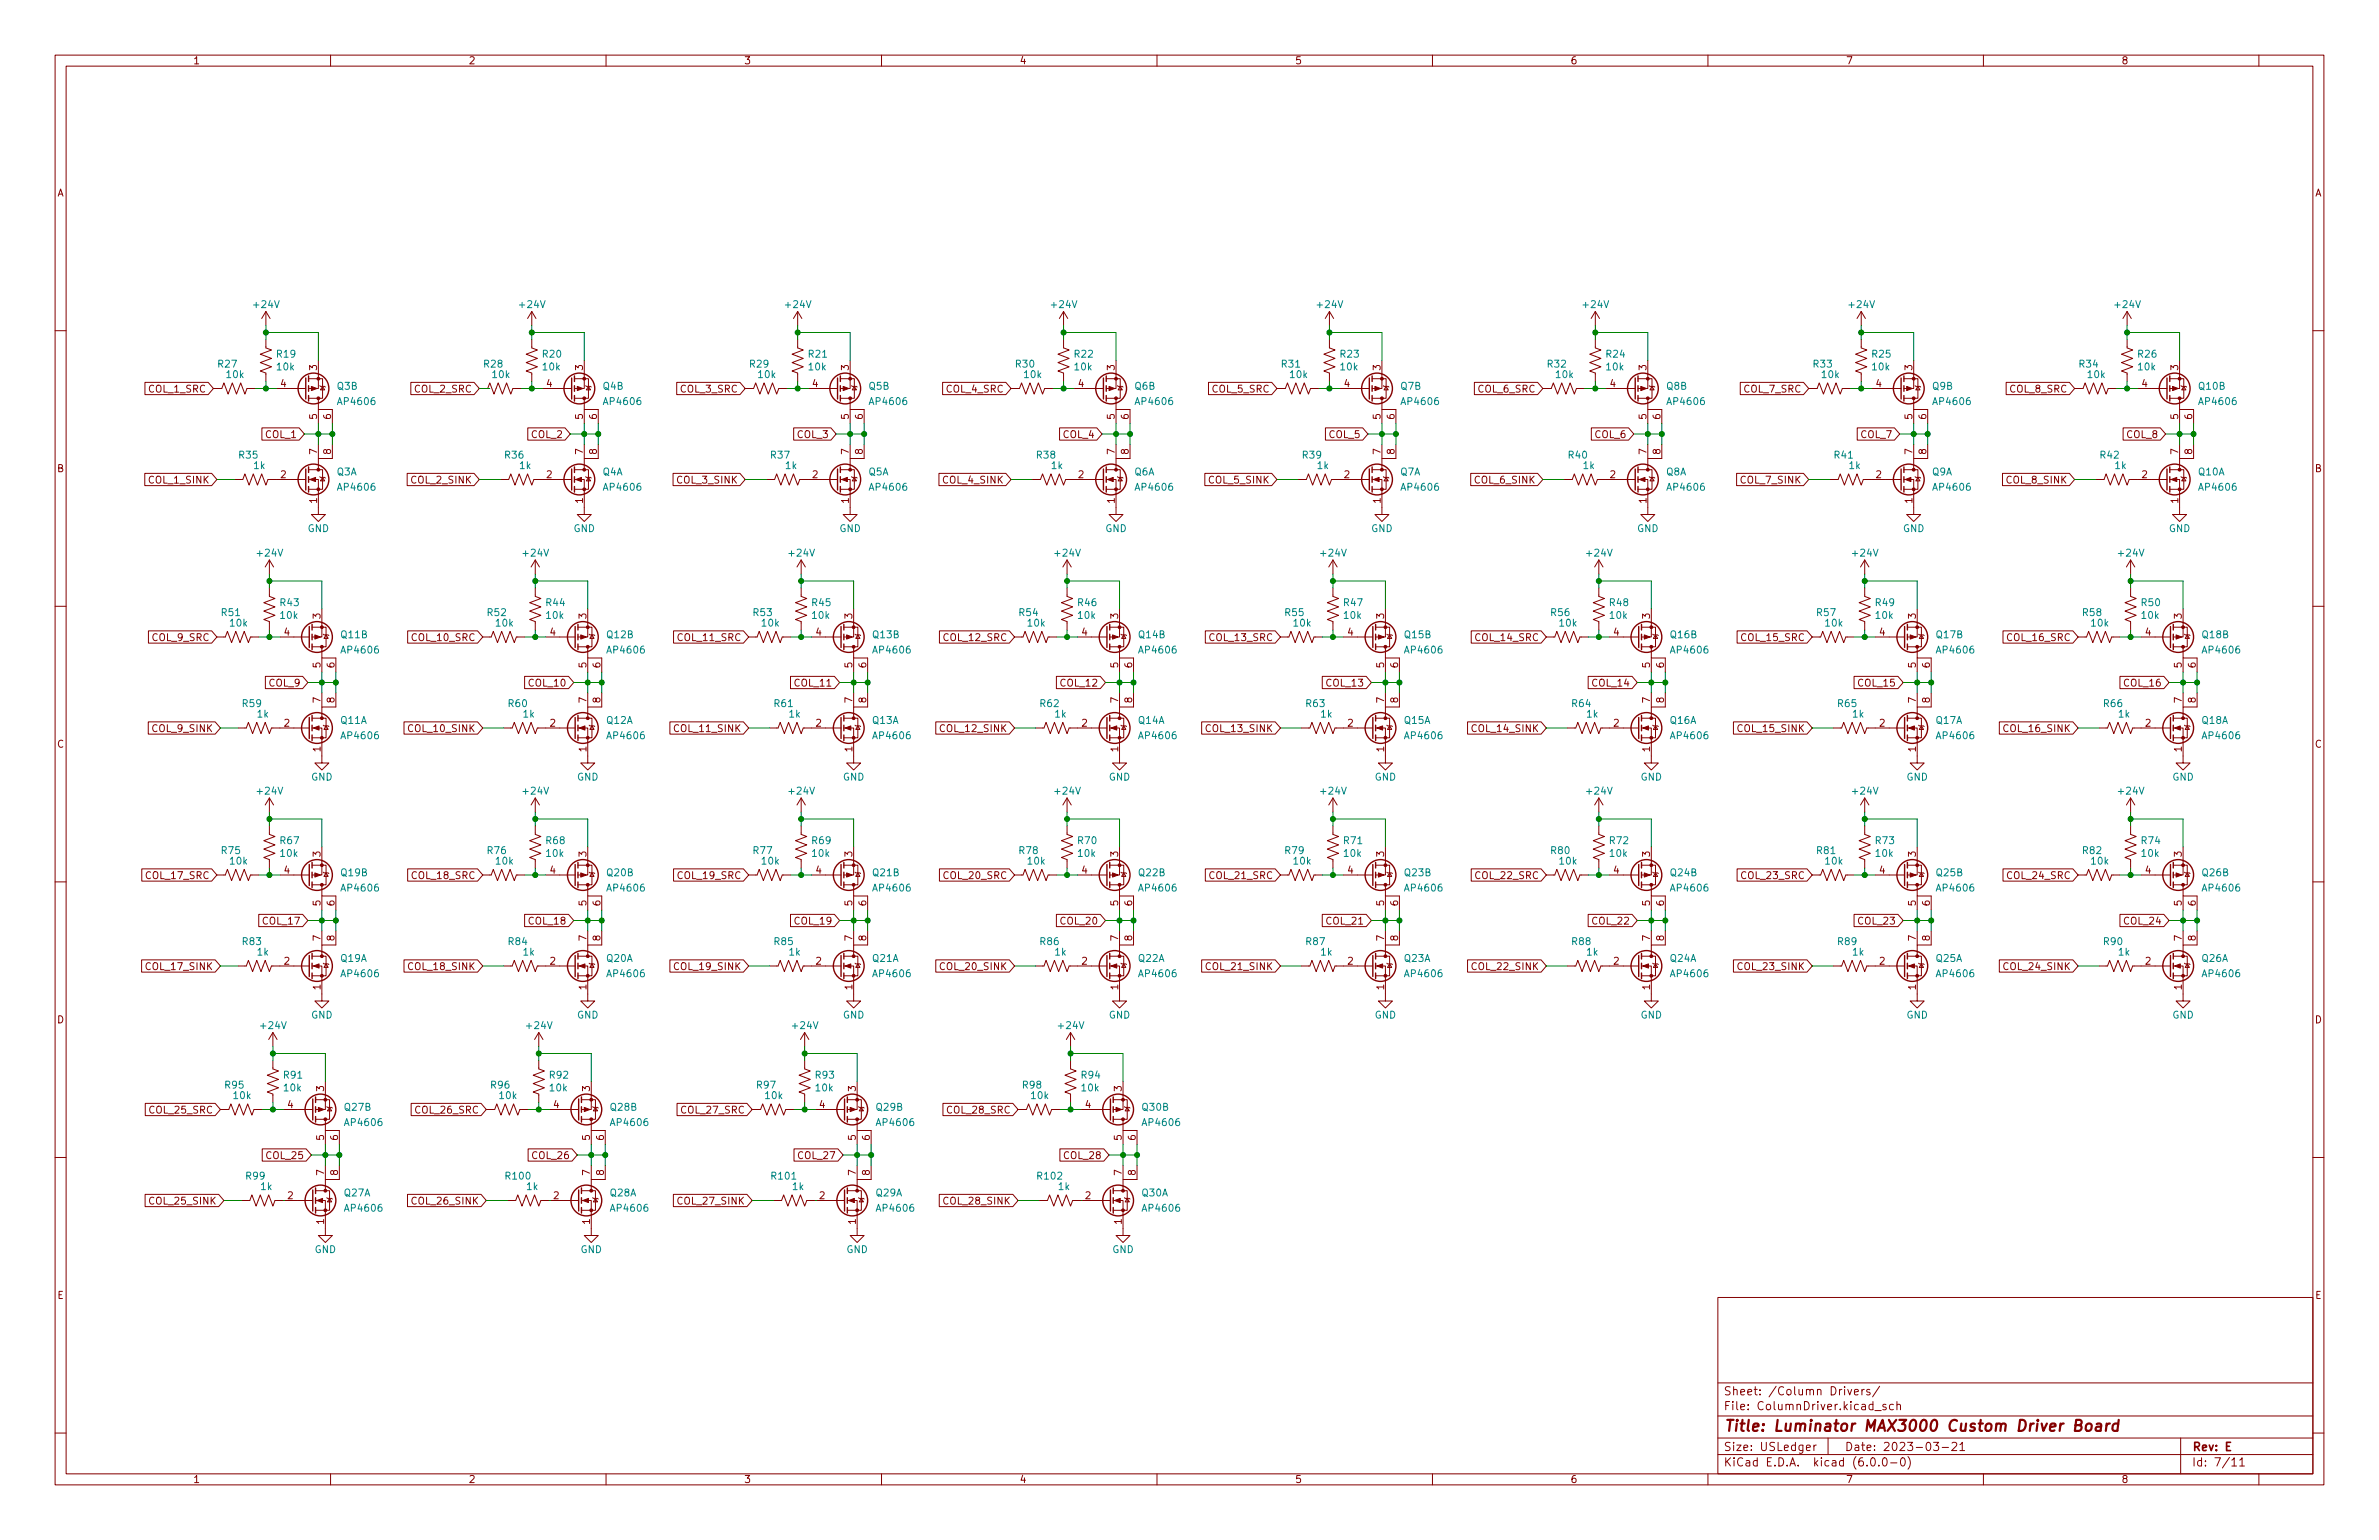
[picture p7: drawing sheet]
<svg xmlns="http://www.w3.org/2000/svg" width="432mm" height="279mm" viewBox="0 0 432 279" stroke-linecap="round" stroke-linejoin="round" font-family="sans-serif">
<defs><g id="words">
<text font-size="2.8" fill="#840000" x="312.8" y="259.7">Title: Luminator MAX3000 Custom Driver Board</text>
<g font-size="2.1" fill="#840000">
<text x="312.8" y="255.9">File: ColumnDriver.kicad_sch</text>
<text x="312.8" y="253.2">Sheet: /Column Drivers/</text>
<text x="312.8" y="263.2">Size: USLedger</text>
<text x="334.8" y="263.2">Date: 2023-03-21</text>
<text x="397.8" y="263.2">Rev: E</text>
<text x="312.8" y="266">KiCad E.D.A. kicad (6.0.0-0)</text>
<text x="397.8" y="266">Id: 7/11</text>
</g>
<g font-size="1.8" fill="#840000">
<text x="35" y="11.7">1</text>
<text x="85" y="11.7">2</text>
<text x="135" y="11.7">3</text>
<text x="185" y="11.7">4</text>
<text x="235" y="11.7">5</text>
<text x="285" y="11.7">6</text>
<text x="335" y="11.7">7</text>
<text x="385" y="11.7">8</text>
<text x="10.3" y="35.6">A</text>
<text x="420.1" y="35.6">A</text>
<text x="27" y="71.2">COL_1_SRC</text>
<text x="50.9" y="70.2">4</text>
<text x="57.5" y="67.2" transform="rotate(-90 57.5 67.2)">3</text>
<text x="75.3" y="71.2">COL_2_SRC</text>
<text x="99.2" y="70.2">4</text>
<text x="105.8" y="67.2" transform="rotate(-90 105.8 67.2)">3</text>
<text x="123.6" y="71.2">COL_3_SRC</text>
<text x="147.5" y="70.2">4</text>
<text x="154.1" y="67.2" transform="rotate(-90 154.1 67.2)">3</text>
<text x="171.8" y="71.2">COL_4_SRC</text>
<text x="195.7" y="70.2">4</text>
<text x="202.3" y="67.2" transform="rotate(-90 202.3 67.2)">3</text>
<text x="220.1" y="71.2">COL_5_SRC</text>
<text x="244" y="70.2">4</text>
<text x="250.6" y="67.2" transform="rotate(-90 250.6 67.2)">3</text>
<text x="268.3" y="71.2">COL_6_SRC</text>
<text x="292.2" y="70.2">4</text>
<text x="298.8" y="67.2" transform="rotate(-90 298.8 67.2)">3</text>
<text x="316.6" y="71.2">COL_7_SRC</text>
<text x="340.5" y="70.2">4</text>
<text x="347.1" y="67.2" transform="rotate(-90 347.1 67.2)">3</text>
<text x="364.9" y="71.2">COL_8_SRC</text>
<text x="388.8" y="70.2">4</text>
<text x="395.4" y="67.2" transform="rotate(-90 395.4 67.2)">3</text>
<text x="57.5" y="76.1" transform="rotate(-90 57.5 76.1)">5</text>
<text x="60.1" y="76.1" transform="rotate(-90 60.1 76.1)">6</text>
<text x="105.8" y="76.1" transform="rotate(-90 105.8 76.1)">5</text>
<text x="108.3" y="76.1" transform="rotate(-90 108.3 76.1)">6</text>
<text x="154.1" y="76.1" transform="rotate(-90 154.1 76.1)">5</text>
<text x="156.6" y="76.1" transform="rotate(-90 156.6 76.1)">6</text>
<text x="202.3" y="76.1" transform="rotate(-90 202.3 76.1)">5</text>
<text x="204.9" y="76.1" transform="rotate(-90 204.9 76.1)">6</text>
<text x="250.6" y="76.1" transform="rotate(-90 250.6 76.1)">5</text>
<text x="253.1" y="76.1" transform="rotate(-90 253.1 76.1)">6</text>
<text x="298.8" y="76.1" transform="rotate(-90 298.8 76.1)">5</text>
<text x="301.4" y="76.1" transform="rotate(-90 301.4 76.1)">6</text>
<text x="347.1" y="76.1" transform="rotate(-90 347.1 76.1)">5</text>
<text x="349.6" y="76.1" transform="rotate(-90 349.6 76.1)">6</text>
<text x="395.4" y="76.1" transform="rotate(-90 395.4 76.1)">5</text>
<text x="397.9" y="76.1" transform="rotate(-90 397.9 76.1)">6</text>
<text x="48.3" y="79.5">COL_1</text>
<text x="57.5" y="82.4" transform="rotate(-90 57.5 82.4)">7</text>
<text x="60.1" y="82.4" transform="rotate(-90 60.1 82.4)">8</text>
<text x="96.5" y="79.5">COL_2</text>
<text x="105.8" y="82.4" transform="rotate(-90 105.8 82.4)">7</text>
<text x="108.3" y="82.4" transform="rotate(-90 108.3 82.4)">8</text>
<text x="144.8" y="79.5">COL_3</text>
<text x="154.1" y="82.4" transform="rotate(-90 154.1 82.4)">7</text>
<text x="156.6" y="82.4" transform="rotate(-90 156.6 82.4)">8</text>
<text x="193.1" y="79.5">COL_4</text>
<text x="202.3" y="82.4" transform="rotate(-90 202.3 82.4)">7</text>
<text x="204.9" y="82.4" transform="rotate(-90 204.9 82.4)">8</text>
<text x="241.3" y="79.5">COL_5</text>
<text x="250.6" y="82.4" transform="rotate(-90 250.6 82.4)">7</text>
<text x="253.1" y="82.4" transform="rotate(-90 253.1 82.4)">8</text>
<text x="289.6" y="79.5">COL_6</text>
<text x="298.8" y="82.4" transform="rotate(-90 298.8 82.4)">7</text>
<text x="301.4" y="82.4" transform="rotate(-90 301.4 82.4)">8</text>
<text x="337.8" y="79.5">COL_7</text>
<text x="347.1" y="82.4" transform="rotate(-90 347.1 82.4)">7</text>
<text x="349.6" y="82.4" transform="rotate(-90 349.6 82.4)">8</text>
<text x="386.1" y="79.5">COL_8</text>
<text x="395.4" y="82.4" transform="rotate(-90 395.4 82.4)">7</text>
<text x="397.9" y="82.4" transform="rotate(-90 397.9 82.4)">8</text>
<text x="10.3" y="85.7">B</text>
<text x="27.2" y="87.7">COL_1_SINK</text>
<text x="50.9" y="86.7">2</text>
<text x="74.8" y="87.7">COL_2_SINK</text>
<text x="99.2" y="86.7">2</text>
<text x="123.1" y="87.7">COL_3_SINK</text>
<text x="147.5" y="86.7">2</text>
<text x="171.3" y="87.7">COL_4_SINK</text>
<text x="195.7" y="86.7">2</text>
<text x="219.6" y="87.7">COL_5_SINK</text>
<text x="244" y="86.7">2</text>
<text x="267.9" y="87.7">COL_6_SINK</text>
<text x="292.2" y="86.7">2</text>
<text x="316.1" y="87.7">COL_7_SINK</text>
<text x="340.5" y="86.7">2</text>
<text x="364.4" y="87.7">COL_8_SINK</text>
<text x="388.8" y="86.7">2</text>
<text x="420.1" y="85.7">B</text>
<text x="57.5" y="91.3" transform="rotate(-90 57.5 91.3)">1</text>
<text x="105.8" y="91.3" transform="rotate(-90 105.8 91.3)">1</text>
<text x="154.1" y="91.3" transform="rotate(-90 154.1 91.3)">1</text>
<text x="202.3" y="91.3" transform="rotate(-90 202.3 91.3)">1</text>
<text x="250.6" y="91.3" transform="rotate(-90 250.6 91.3)">1</text>
<text x="298.8" y="91.3" transform="rotate(-90 298.8 91.3)">1</text>
<text x="347.1" y="91.3" transform="rotate(-90 347.1 91.3)">1</text>
<text x="395.4" y="91.3" transform="rotate(-90 395.4 91.3)">1</text>
<text x="58.2" y="112.3" transform="rotate(-90 58.2 112.3)">3</text>
<text x="106.4" y="112.3" transform="rotate(-90 106.4 112.3)">3</text>
<text x="154.7" y="112.3" transform="rotate(-90 154.7 112.3)">3</text>
<text x="202.9" y="112.3" transform="rotate(-90 202.9 112.3)">3</text>
<text x="251.2" y="112.3" transform="rotate(-90 251.2 112.3)">3</text>
<text x="299.5" y="112.3" transform="rotate(-90 299.5 112.3)">3</text>
<text x="347.7" y="112.3" transform="rotate(-90 347.7 112.3)">3</text>
<text x="396" y="112.3" transform="rotate(-90 396 112.3)">3</text>
<text x="27.7" y="116.3">COL_9_SRC</text>
<text x="51.6" y="115.3">4</text>
<text x="75" y="116.3">COL_10_SRC</text>
<text x="99.8" y="115.3">4</text>
<text x="123.2" y="116.3">COL_11_SRC</text>
<text x="148.1" y="115.3">4</text>
<text x="171.5" y="116.3">COL_12_SRC</text>
<text x="196.4" y="115.3">4</text>
<text x="219.7" y="116.3">COL_13_SRC</text>
<text x="244.6" y="115.3">4</text>
<text x="268" y="116.3">COL_14_SRC</text>
<text x="292.9" y="115.3">4</text>
<text x="316.3" y="116.3">COL_15_SRC</text>
<text x="341.1" y="115.3">4</text>
<text x="364.5" y="116.3">COL_16_SRC</text>
<text x="389.4" y="115.3">4</text>
<text x="48.9" y="124.6">COL_9</text>
<text x="58.2" y="121.1" transform="rotate(-90 58.2 121.1)">5</text>
<text x="60.7" y="121.1" transform="rotate(-90 60.7 121.1)">6</text>
<text x="96.2" y="124.6">COL_10</text>
<text x="106.4" y="121.1" transform="rotate(-90 106.4 121.1)">5</text>
<text x="109" y="121.1" transform="rotate(-90 109 121.1)">6</text>
<text x="144.4" y="124.6">COL_11</text>
<text x="154.7" y="121.1" transform="rotate(-90 154.7 121.1)">5</text>
<text x="157.2" y="121.1" transform="rotate(-90 157.2 121.1)">6</text>
<text x="192.7" y="124.6">COL_12</text>
<text x="202.9" y="121.1" transform="rotate(-90 202.9 121.1)">5</text>
<text x="205.5" y="121.1" transform="rotate(-90 205.5 121.1)">6</text>
<text x="241" y="124.6">COL_13</text>
<text x="251.2" y="121.1" transform="rotate(-90 251.2 121.1)">5</text>
<text x="253.7" y="121.1" transform="rotate(-90 253.7 121.1)">6</text>
<text x="289.2" y="124.6">COL_14</text>
<text x="299.5" y="121.1" transform="rotate(-90 299.5 121.1)">5</text>
<text x="302" y="121.1" transform="rotate(-90 302 121.1)">6</text>
<text x="337.5" y="124.6">COL_15</text>
<text x="347.7" y="121.1" transform="rotate(-90 347.7 121.1)">5</text>
<text x="350.3" y="121.1" transform="rotate(-90 350.3 121.1)">6</text>
<text x="385.7" y="124.6">COL_16</text>
<text x="396" y="121.1" transform="rotate(-90 396 121.1)">5</text>
<text x="398.5" y="121.1" transform="rotate(-90 398.5 121.1)">6</text>
<text x="51.6" y="131.8">2</text>
<text x="58.2" y="127.5" transform="rotate(-90 58.2 127.5)">7</text>
<text x="60.7" y="127.5" transform="rotate(-90 60.7 127.5)">8</text>
<text x="99.8" y="131.8">2</text>
<text x="106.4" y="127.5" transform="rotate(-90 106.4 127.5)">7</text>
<text x="109" y="127.5" transform="rotate(-90 109 127.5)">8</text>
<text x="148.1" y="131.8">2</text>
<text x="154.7" y="127.5" transform="rotate(-90 154.7 127.5)">7</text>
<text x="157.2" y="127.5" transform="rotate(-90 157.2 127.5)">8</text>
<text x="196.4" y="131.8">2</text>
<text x="202.9" y="127.5" transform="rotate(-90 202.9 127.5)">7</text>
<text x="205.5" y="127.5" transform="rotate(-90 205.5 127.5)">8</text>
<text x="244.6" y="131.8">2</text>
<text x="251.2" y="127.5" transform="rotate(-90 251.2 127.5)">7</text>
<text x="253.7" y="127.5" transform="rotate(-90 253.7 127.5)">8</text>
<text x="292.9" y="131.8">2</text>
<text x="299.5" y="127.5" transform="rotate(-90 299.5 127.5)">7</text>
<text x="302" y="127.5" transform="rotate(-90 302 127.5)">8</text>
<text x="341.1" y="131.8">2</text>
<text x="347.7" y="127.5" transform="rotate(-90 347.7 127.5)">7</text>
<text x="350.3" y="127.5" transform="rotate(-90 350.3 127.5)">8</text>
<text x="389.4" y="131.8">2</text>
<text x="396" y="127.5" transform="rotate(-90 396 127.5)">7</text>
<text x="398.5" y="127.5" transform="rotate(-90 398.5 127.5)">8</text>
<text x="10.3" y="135.6">C</text>
<text x="27.8" y="132.8">COL_9_SINK</text>
<text x="58.2" y="136.4" transform="rotate(-90 58.2 136.4)">1</text>
<text x="74.5" y="132.8">COL_10_SINK</text>
<text x="106.4" y="136.4" transform="rotate(-90 106.4 136.4)">1</text>
<text x="122.7" y="132.8">COL_11_SINK</text>
<text x="154.7" y="136.4" transform="rotate(-90 154.7 136.4)">1</text>
<text x="171" y="132.8">COL_12_SINK</text>
<text x="202.9" y="136.4" transform="rotate(-90 202.9 136.4)">1</text>
<text x="219.2" y="132.8">COL_13_SINK</text>
<text x="251.2" y="136.4" transform="rotate(-90 251.2 136.4)">1</text>
<text x="267.5" y="132.8">COL_14_SINK</text>
<text x="299.5" y="136.4" transform="rotate(-90 299.5 136.4)">1</text>
<text x="315.8" y="132.8">COL_15_SINK</text>
<text x="347.7" y="136.4" transform="rotate(-90 347.7 136.4)">1</text>
<text x="364" y="132.8">COL_16_SINK</text>
<text x="396" y="136.4" transform="rotate(-90 396 136.4)">1</text>
<text x="420.1" y="135.6">C</text>
<text x="58.2" y="155.4" transform="rotate(-90 58.2 155.4)">3</text>
<text x="106.4" y="155.4" transform="rotate(-90 106.4 155.4)">3</text>
<text x="154.7" y="155.4" transform="rotate(-90 154.7 155.4)">3</text>
<text x="202.9" y="155.4" transform="rotate(-90 202.9 155.4)">3</text>
<text x="251.2" y="155.4" transform="rotate(-90 251.2 155.4)">3</text>
<text x="299.5" y="155.4" transform="rotate(-90 299.5 155.4)">3</text>
<text x="347.7" y="155.4" transform="rotate(-90 347.7 155.4)">3</text>
<text x="396" y="155.4" transform="rotate(-90 396 155.4)">3</text>
<text x="26.7" y="159.5">COL_17_SRC</text>
<text x="51.6" y="158.5">4</text>
<text x="75" y="159.5">COL_18_SRC</text>
<text x="99.8" y="158.5">4</text>
<text x="123.2" y="159.5">COL_19_SRC</text>
<text x="148.1" y="158.5">4</text>
<text x="171.5" y="159.5">COL_20_SRC</text>
<text x="196.4" y="158.5">4</text>
<text x="219.7" y="159.5">COL_21_SRC</text>
<text x="244.6" y="158.5">4</text>
<text x="268" y="159.5">COL_22_SRC</text>
<text x="292.9" y="158.5">4</text>
<text x="316.3" y="159.5">COL_23_SRC</text>
<text x="341.1" y="158.5">4</text>
<text x="364.5" y="159.5">COL_24_SRC</text>
<text x="389.4" y="158.5">4</text>
<text x="47.9" y="167.7">COL_17</text>
<text x="58.2" y="164.3" transform="rotate(-90 58.2 164.3)">5</text>
<text x="60.7" y="164.3" transform="rotate(-90 60.7 164.3)">6</text>
<text x="96.2" y="167.7">COL_18</text>
<text x="106.4" y="164.3" transform="rotate(-90 106.4 164.3)">5</text>
<text x="109" y="164.3" transform="rotate(-90 109 164.3)">6</text>
<text x="144.4" y="167.7">COL_19</text>
<text x="154.7" y="164.3" transform="rotate(-90 154.7 164.3)">5</text>
<text x="157.2" y="164.3" transform="rotate(-90 157.2 164.3)">6</text>
<text x="192.7" y="167.7">COL_20</text>
<text x="202.9" y="164.3" transform="rotate(-90 202.9 164.3)">5</text>
<text x="205.5" y="164.3" transform="rotate(-90 205.5 164.3)">6</text>
<text x="241" y="167.7">COL_21</text>
<text x="251.2" y="164.3" transform="rotate(-90 251.2 164.3)">5</text>
<text x="253.7" y="164.3" transform="rotate(-90 253.7 164.3)">6</text>
<text x="289.2" y="167.7">COL_22</text>
<text x="299.5" y="164.3" transform="rotate(-90 299.5 164.3)">5</text>
<text x="302" y="164.3" transform="rotate(-90 302 164.3)">6</text>
<text x="337.5" y="167.7">COL_23</text>
<text x="347.7" y="164.3" transform="rotate(-90 347.7 164.3)">5</text>
<text x="350.3" y="164.3" transform="rotate(-90 350.3 164.3)">6</text>
<text x="385.7" y="167.7">COL_24</text>
<text x="396" y="164.3" transform="rotate(-90 396 164.3)">5</text>
<text x="398.5" y="164.3" transform="rotate(-90 398.5 164.3)">6</text>
<text x="58.2" y="170.7" transform="rotate(-90 58.2 170.7)">7</text>
<text x="60.7" y="170.7" transform="rotate(-90 60.7 170.7)">8</text>
<text x="106.4" y="170.7" transform="rotate(-90 106.4 170.7)">7</text>
<text x="109" y="170.7" transform="rotate(-90 109 170.7)">8</text>
<text x="154.7" y="170.7" transform="rotate(-90 154.7 170.7)">7</text>
<text x="157.2" y="170.7" transform="rotate(-90 157.2 170.7)">8</text>
<text x="202.9" y="170.7" transform="rotate(-90 202.9 170.7)">7</text>
<text x="205.5" y="170.7" transform="rotate(-90 205.5 170.7)">8</text>
<text x="251.2" y="170.7" transform="rotate(-90 251.2 170.7)">7</text>
<text x="253.7" y="170.7" transform="rotate(-90 253.7 170.7)">8</text>
<text x="299.5" y="170.7" transform="rotate(-90 299.5 170.7)">7</text>
<text x="302" y="170.7" transform="rotate(-90 302 170.7)">8</text>
<text x="347.7" y="170.7" transform="rotate(-90 347.7 170.7)">7</text>
<text x="350.3" y="170.7" transform="rotate(-90 350.3 170.7)">8</text>
<text x="396" y="170.7" transform="rotate(-90 396 170.7)">7</text>
<text x="398.5" y="170.7" transform="rotate(-90 398.5 170.7)">8</text>
<text x="26.8" y="176">COL_17_SINK</text>
<text x="51.6" y="175">2</text>
<text x="58.2" y="179.6" transform="rotate(-90 58.2 179.6)">1</text>
<text x="74.5" y="176">COL_18_SINK</text>
<text x="99.8" y="175">2</text>
<text x="106.4" y="179.6" transform="rotate(-90 106.4 179.6)">1</text>
<text x="122.7" y="176">COL_19_SINK</text>
<text x="148.1" y="175">2</text>
<text x="154.7" y="179.6" transform="rotate(-90 154.7 179.6)">1</text>
<text x="171" y="176">COL_20_SINK</text>
<text x="196.4" y="175">2</text>
<text x="202.9" y="179.6" transform="rotate(-90 202.9 179.6)">1</text>
<text x="219.2" y="176">COL_21_SINK</text>
<text x="244.6" y="175">2</text>
<text x="251.2" y="179.6" transform="rotate(-90 251.2 179.6)">1</text>
<text x="267.5" y="176">COL_22_SINK</text>
<text x="292.9" y="175">2</text>
<text x="299.5" y="179.6" transform="rotate(-90 299.5 179.6)">1</text>
<text x="315.8" y="176">COL_23_SINK</text>
<text x="341.1" y="175">2</text>
<text x="347.7" y="179.6" transform="rotate(-90 347.7 179.6)">1</text>
<text x="364" y="176">COL_24_SINK</text>
<text x="389.4" y="175">2</text>
<text x="396" y="179.6" transform="rotate(-90 396 179.6)">1</text>
<text x="10.3" y="185.7">D</text>
<text x="420.1" y="185.7">D</text>
<text x="58.8" y="198" transform="rotate(-90 58.8 198)">3</text>
<text x="107.1" y="198" transform="rotate(-90 107.1 198)">3</text>
<text x="155.3" y="198" transform="rotate(-90 155.3 198)">3</text>
<text x="203.6" y="198" transform="rotate(-90 203.6 198)">3</text>
<text x="27.3" y="202">COL_25_SRC</text>
<text x="52.2" y="201">4</text>
<text x="75.6" y="202">COL_26_SRC</text>
<text x="100.5" y="201">4</text>
<text x="123.9" y="202">COL_27_SRC</text>
<text x="148.7" y="201">4</text>
<text x="172.1" y="202">COL_28_SRC</text>
<text x="197" y="201">4</text>
<text x="58.8" y="206.9" transform="rotate(-90 58.8 206.9)">5</text>
<text x="61.3" y="206.9" transform="rotate(-90 61.3 206.9)">6</text>
<text x="107.1" y="206.9" transform="rotate(-90 107.1 206.9)">5</text>
<text x="109.6" y="206.9" transform="rotate(-90 109.6 206.9)">6</text>
<text x="155.3" y="206.9" transform="rotate(-90 155.3 206.9)">5</text>
<text x="157.9" y="206.9" transform="rotate(-90 157.9 206.9)">6</text>
<text x="203.6" y="206.9" transform="rotate(-90 203.6 206.9)">5</text>
<text x="206.1" y="206.9" transform="rotate(-90 206.1 206.9)">6</text>
<text x="48.6" y="210.3">COL_25</text>
<text x="58.8" y="213.2" transform="rotate(-90 58.8 213.2)">7</text>
<text x="61.3" y="213.2" transform="rotate(-90 61.3 213.2)">8</text>
<text x="96.8" y="210.3">COL_26</text>
<text x="107.1" y="213.2" transform="rotate(-90 107.1 213.2)">7</text>
<text x="109.6" y="213.2" transform="rotate(-90 109.6 213.2)">8</text>
<text x="145.1" y="210.3">COL_27</text>
<text x="155.3" y="213.2" transform="rotate(-90 155.3 213.2)">7</text>
<text x="157.9" y="213.2" transform="rotate(-90 157.9 213.2)">8</text>
<text x="193.3" y="210.3">COL_28</text>
<text x="203.6" y="213.2" transform="rotate(-90 203.6 213.2)">7</text>
<text x="206.1" y="213.2" transform="rotate(-90 206.1 213.2)">8</text>
<text x="27.5" y="218.5">COL_25_SINK</text>
<text x="52.2" y="217.6">2</text>
<text x="75.1" y="218.5">COL_26_SINK</text>
<text x="100.5" y="217.6">2</text>
<text x="123.4" y="218.5">COL_27_SINK</text>
<text x="148.7" y="217.6">2</text>
<text x="171.6" y="218.5">COL_28_SINK</text>
<text x="197" y="217.6">2</text>
<text x="58.8" y="222.1" transform="rotate(-90 58.8 222.1)">1</text>
<text x="107.1" y="222.1" transform="rotate(-90 107.1 222.1)">1</text>
<text x="155.3" y="222.1" transform="rotate(-90 155.3 222.1)">1</text>
<text x="203.6" y="222.1" transform="rotate(-90 203.6 222.1)">1</text>
<text x="10.4" y="235.7">E</text>
<text x="420.2" y="235.7">E</text>
<text x="35" y="269.1">1</text>
<text x="85" y="269.1">2</text>
<text x="135" y="269.1">3</text>
<text x="185" y="269.1">4</text>
<text x="235" y="269.1">5</text>
<text x="285" y="269.1">6</text>
<text x="335" y="269.1">7</text>
<text x="385" y="269.1">8</text>
</g>
<g font-size="1.8" fill="#008484">
<text x="46.2" y="55.9">+24V</text>
<text x="94.4" y="55.9">+24V</text>
<text x="142.7" y="55.9">+24V</text>
<text x="191" y="55.9">+24V</text>
<text x="239.2" y="55.9">+24V</text>
<text x="287.5" y="55.9">+24V</text>
<text x="335.7" y="55.9">+24V</text>
<text x="384" y="55.9">+24V</text>
<text x="50.3" y="64.9">R19</text>
<text x="98.5" y="64.9">R20</text>
<text x="146.8" y="64.9">R21</text>
<text x="195.1" y="64.9">R22</text>
<text x="243.3" y="64.9">R23</text>
<text x="291.6" y="64.9">R24</text>
<text x="339.8" y="64.9">R25</text>
<text x="388.1" y="64.9">R26</text>
<text x="39.6" y="66.7">R27</text>
<text x="41.2" y="68.6">10k</text>
<text x="50.3" y="67.2">10k</text>
<text x="61.2" y="70.7">Q3B</text>
<text x="87.9" y="66.7">R28</text>
<text x="89.4" y="68.6">10k</text>
<text x="98.6" y="67.2">10k</text>
<text x="109.5" y="70.7">Q4B</text>
<text x="136.2" y="66.7">R29</text>
<text x="137.7" y="68.6">10k</text>
<text x="146.8" y="67.2">10k</text>
<text x="157.7" y="70.7">Q5B</text>
<text x="184.4" y="66.7">R30</text>
<text x="186" y="68.6">10k</text>
<text x="195.1" y="67.2">10k</text>
<text x="206" y="70.7">Q6B</text>
<text x="232.7" y="66.7">R31</text>
<text x="234.2" y="68.6">10k</text>
<text x="243.4" y="67.2">10k</text>
<text x="254.2" y="70.7">Q7B</text>
<text x="280.9" y="66.7">R32</text>
<text x="282.5" y="68.6">10k</text>
<text x="291.6" y="67.2">10k</text>
<text x="302.5" y="70.7">Q8B</text>
<text x="329.2" y="66.7">R33</text>
<text x="330.7" y="68.6">10k</text>
<text x="339.9" y="67.2">10k</text>
<text x="350.8" y="70.7">Q9B</text>
<text x="377.5" y="66.7">R34</text>
<text x="379" y="68.6">10k</text>
<text x="388.1" y="67.2">10k</text>
<text x="399.1" y="70.7">Q10B</text>
<text x="61.5" y="73.5">AP4606</text>
<text x="109.8" y="73.5">AP4606</text>
<text x="158" y="73.5">AP4606</text>
<text x="206.3" y="73.5">AP4606</text>
<text x="254.6" y="73.5">AP4606</text>
<text x="302.8" y="73.5">AP4606</text>
<text x="351.1" y="73.5">AP4606</text>
<text x="399.3" y="73.5">AP4606</text>
<text x="43.4" y="83.2">R35</text>
<text x="91.7" y="83.2">R36</text>
<text x="140" y="83.2">R37</text>
<text x="188.2" y="83.2">R38</text>
<text x="236.5" y="83.2">R39</text>
<text x="284.7" y="83.2">R40</text>
<text x="333" y="83.2">R41</text>
<text x="381.3" y="83.2">R42</text>
<text x="46.1" y="85.1">1k</text>
<text x="61.1" y="86.2">Q3A</text>
<text x="61.5" y="89">AP4606</text>
<text x="94.3" y="85.1">1k</text>
<text x="109.4" y="86.2">Q4A</text>
<text x="109.8" y="89">AP4606</text>
<text x="142.6" y="85.1">1k</text>
<text x="157.6" y="86.2">Q5A</text>
<text x="158" y="89">AP4606</text>
<text x="190.9" y="85.1">1k</text>
<text x="205.9" y="86.2">Q6A</text>
<text x="206.3" y="89">AP4606</text>
<text x="239.1" y="85.1">1k</text>
<text x="254.2" y="86.2">Q7A</text>
<text x="254.6" y="89">AP4606</text>
<text x="287.4" y="85.1">1k</text>
<text x="302.4" y="86.2">Q8A</text>
<text x="302.8" y="89">AP4606</text>
<text x="335.6" y="85.1">1k</text>
<text x="350.7" y="86.2">Q9A</text>
<text x="351.1" y="89">AP4606</text>
<text x="383.9" y="85.1">1k</text>
<text x="399" y="86.2">Q10A</text>
<text x="399.3" y="89">AP4606</text>
<text x="46.8" y="101">+24V</text>
<text x="55.8" y="96.5">GND</text>
<text x="95.1" y="101">+24V</text>
<text x="104.1" y="96.5">GND</text>
<text x="143.3" y="101">+24V</text>
<text x="152.3" y="96.5">GND</text>
<text x="191.6" y="101">+24V</text>
<text x="200.6" y="96.5">GND</text>
<text x="239.8" y="101">+24V</text>
<text x="248.9" y="96.5">GND</text>
<text x="288.1" y="101">+24V</text>
<text x="297.1" y="96.5">GND</text>
<text x="336.4" y="101">+24V</text>
<text x="345.4" y="96.5">GND</text>
<text x="384.6" y="101">+24V</text>
<text x="393.6" y="96.5">GND</text>
<text x="40.3" y="111.8">R51</text>
<text x="41.8" y="113.7">10k</text>
<text x="50.9" y="110">R43</text>
<text x="50.9" y="112.3">10k</text>
<text x="88.5" y="111.8">R52</text>
<text x="90.1" y="113.7">10k</text>
<text x="99.2" y="110">R44</text>
<text x="99.2" y="112.3">10k</text>
<text x="136.8" y="111.8">R53</text>
<text x="138.3" y="113.7">10k</text>
<text x="147.4" y="110">R45</text>
<text x="147.5" y="112.3">10k</text>
<text x="185" y="111.8">R54</text>
<text x="186.6" y="113.7">10k</text>
<text x="195.7" y="110">R46</text>
<text x="195.7" y="112.3">10k</text>
<text x="233.3" y="111.8">R55</text>
<text x="234.8" y="113.7">10k</text>
<text x="244" y="110">R47</text>
<text x="244" y="112.3">10k</text>
<text x="281.6" y="111.8">R56</text>
<text x="283.1" y="113.7">10k</text>
<text x="292.2" y="110">R48</text>
<text x="292.2" y="112.3">10k</text>
<text x="329.8" y="111.8">R57</text>
<text x="331.4" y="113.7">10k</text>
<text x="340.5" y="110">R49</text>
<text x="340.5" y="112.3">10k</text>
<text x="378.1" y="111.8">R58</text>
<text x="379.6" y="113.7">10k</text>
<text x="388.7" y="110">R50</text>
<text x="388.8" y="112.3">10k</text>
<text x="62" y="115.8">Q11B</text>
<text x="62.2" y="118.6">AP4606</text>
<text x="110.2" y="115.8">Q12B</text>
<text x="110.4" y="118.6">AP4606</text>
<text x="158.5" y="115.8">Q13B</text>
<text x="158.7" y="118.6">AP4606</text>
<text x="206.7" y="115.8">Q14B</text>
<text x="206.9" y="118.6">AP4606</text>
<text x="255" y="115.8">Q15B</text>
<text x="255.2" y="118.6">AP4606</text>
<text x="303.3" y="115.8">Q16B</text>
<text x="303.5" y="118.6">AP4606</text>
<text x="351.5" y="115.8">Q17B</text>
<text x="351.7" y="118.6">AP4606</text>
<text x="399.8" y="115.8">Q18B</text>
<text x="400" y="118.6">AP4606</text>
<text x="44.1" y="128.3">R59</text>
<text x="46.7" y="130.2">1k</text>
<text x="61.9" y="131.3">Q11A</text>
<text x="92.3" y="128.3">R60</text>
<text x="95" y="130.2">1k</text>
<text x="110.1" y="131.3">Q12A</text>
<text x="140.6" y="128.3">R61</text>
<text x="143.2" y="130.2">1k</text>
<text x="158.4" y="131.3">Q13A</text>
<text x="188.9" y="128.3">R62</text>
<text x="191.5" y="130.2">1k</text>
<text x="206.6" y="131.3">Q14A</text>
<text x="237.1" y="128.3">R63</text>
<text x="239.8" y="130.2">1k</text>
<text x="254.9" y="131.3">Q15A</text>
<text x="285.4" y="128.3">R64</text>
<text x="288" y="130.2">1k</text>
<text x="303.2" y="131.3">Q16A</text>
<text x="333.6" y="128.3">R65</text>
<text x="336.3" y="130.2">1k</text>
<text x="351.4" y="131.3">Q17A</text>
<text x="381.9" y="128.3">R66</text>
<text x="384.5" y="130.2">1k</text>
<text x="399.7" y="131.3">Q18A</text>
<text x="62.2" y="134.1">AP4606</text>
<text x="110.4" y="134.1">AP4606</text>
<text x="158.7" y="134.1">AP4606</text>
<text x="206.9" y="134.1">AP4606</text>
<text x="255.2" y="134.1">AP4606</text>
<text x="303.5" y="134.1">AP4606</text>
<text x="351.7" y="134.1">AP4606</text>
<text x="400" y="134.1">AP4606</text>
<text x="56.5" y="141.6">GND</text>
<text x="104.7" y="141.6">GND</text>
<text x="153" y="141.6">GND</text>
<text x="201.2" y="141.6">GND</text>
<text x="249.5" y="141.6">GND</text>
<text x="297.8" y="141.6">GND</text>
<text x="346" y="141.6">GND</text>
<text x="394.3" y="141.6">GND</text>
<text x="46.8" y="144.1">+24V</text>
<text x="95.1" y="144.1">+24V</text>
<text x="143.3" y="144.1">+24V</text>
<text x="191.6" y="144.1">+24V</text>
<text x="239.8" y="144.1">+24V</text>
<text x="288.1" y="144.1">+24V</text>
<text x="336.4" y="144.1">+24V</text>
<text x="384.6" y="144.1">+24V</text>
<text x="40.3" y="154.9">R75</text>
<text x="50.9" y="153.1">R67</text>
<text x="50.9" y="155.4">10k</text>
<text x="88.5" y="154.9">R76</text>
<text x="99.2" y="153.1">R68</text>
<text x="99.2" y="155.4">10k</text>
<text x="136.8" y="154.9">R77</text>
<text x="147.4" y="153.1">R69</text>
<text x="147.5" y="155.4">10k</text>
<text x="185" y="154.9">R78</text>
<text x="195.7" y="153.1">R70</text>
<text x="195.7" y="155.4">10k</text>
<text x="233.3" y="154.9">R79</text>
<text x="244" y="153.1">R71</text>
<text x="244" y="155.4">10k</text>
<text x="281.6" y="154.9">R80</text>
<text x="292.2" y="153.1">R72</text>
<text x="292.2" y="155.4">10k</text>
<text x="329.8" y="154.9">R81</text>
<text x="340.5" y="153.1">R73</text>
<text x="340.5" y="155.4">10k</text>
<text x="378.1" y="154.9">R82</text>
<text x="388.7" y="153.1">R74</text>
<text x="388.8" y="155.4">10k</text>
<text x="41.8" y="156.8">10k</text>
<text x="62" y="159">Q19B</text>
<text x="62.2" y="161.7">AP4606</text>
<text x="90.1" y="156.8">10k</text>
<text x="110.2" y="159">Q20B</text>
<text x="110.4" y="161.7">AP4606</text>
<text x="138.3" y="156.8">10k</text>
<text x="158.5" y="159">Q21B</text>
<text x="158.7" y="161.7">AP4606</text>
<text x="186.6" y="156.8">10k</text>
<text x="206.7" y="159">Q22B</text>
<text x="206.9" y="161.7">AP4606</text>
<text x="234.8" y="156.8">10k</text>
<text x="255" y="159">Q23B</text>
<text x="255.2" y="161.7">AP4606</text>
<text x="283.1" y="156.8">10k</text>
<text x="303.3" y="159">Q24B</text>
<text x="303.5" y="161.7">AP4606</text>
<text x="331.4" y="156.8">10k</text>
<text x="351.5" y="159">Q25B</text>
<text x="351.7" y="161.7">AP4606</text>
<text x="379.6" y="156.8">10k</text>
<text x="399.8" y="159">Q26B</text>
<text x="400" y="161.7">AP4606</text>
<text x="44.1" y="171.4">R83</text>
<text x="46.7" y="173.4">1k</text>
<text x="92.3" y="171.4">R84</text>
<text x="95" y="173.4">1k</text>
<text x="140.6" y="171.4">R85</text>
<text x="143.2" y="173.4">1k</text>
<text x="188.9" y="171.4">R86</text>
<text x="191.5" y="173.4">1k</text>
<text x="237.1" y="171.4">R87</text>
<text x="239.8" y="173.4">1k</text>
<text x="285.4" y="171.4">R88</text>
<text x="288" y="173.4">1k</text>
<text x="333.6" y="171.4">R89</text>
<text x="336.3" y="173.4">1k</text>
<text x="381.9" y="171.4">R90</text>
<text x="384.5" y="173.4">1k</text>
<text x="61.9" y="174.5">Q19A</text>
<text x="62.2" y="177.3">AP4606</text>
<text x="110.1" y="174.5">Q20A</text>
<text x="110.4" y="177.3">AP4606</text>
<text x="158.4" y="174.5">Q21A</text>
<text x="158.7" y="177.3">AP4606</text>
<text x="206.6" y="174.5">Q22A</text>
<text x="206.9" y="177.3">AP4606</text>
<text x="254.9" y="174.5">Q23A</text>
<text x="255.2" y="177.3">AP4606</text>
<text x="303.2" y="174.5">Q24A</text>
<text x="303.5" y="177.3">AP4606</text>
<text x="351.4" y="174.5">Q25A</text>
<text x="351.7" y="177.3">AP4606</text>
<text x="399.7" y="174.5">Q26A</text>
<text x="400" y="177.3">AP4606</text>
<text x="56.5" y="184.8">GND</text>
<text x="104.7" y="184.8">GND</text>
<text x="153" y="184.8">GND</text>
<text x="201.2" y="184.8">GND</text>
<text x="249.5" y="184.8">GND</text>
<text x="297.8" y="184.8">GND</text>
<text x="346" y="184.8">GND</text>
<text x="394.3" y="184.8">GND</text>
<text x="47.4" y="186.7">+24V</text>
<text x="95.7" y="186.7">+24V</text>
<text x="144" y="186.7">+24V</text>
<text x="192.2" y="186.7">+24V</text>
<text x="40.9" y="197.5">R95</text>
<text x="51.6" y="195.7">R91</text>
<text x="51.6" y="198">10k</text>
<text x="89.2" y="197.5">R96</text>
<text x="99.8" y="195.7">R92</text>
<text x="99.8" y="198">10k</text>
<text x="137.4" y="197.5">R97</text>
<text x="148.1" y="195.7">R93</text>
<text x="148.1" y="198">10k</text>
<text x="185.7" y="197.5">R98</text>
<text x="196.3" y="195.7">R94</text>
<text x="196.4" y="198">10k</text>
<text x="42.4" y="199.4">10k</text>
<text x="62.6" y="201.5">Q27B</text>
<text x="90.7" y="199.4">10k</text>
<text x="110.8" y="201.5">Q28B</text>
<text x="139" y="199.4">10k</text>
<text x="159.1" y="201.5">Q29B</text>
<text x="187.2" y="199.4">10k</text>
<text x="207.4" y="201.5">Q30B</text>
<text x="62.8" y="204.3">AP4606</text>
<text x="111" y="204.3">AP4606</text>
<text x="159.3" y="204.3">AP4606</text>
<text x="207.6" y="204.3">AP4606</text>
<text x="44.7" y="214">R99</text>
<text x="47.3" y="215.9">1k</text>
<text x="91.9" y="214">R100</text>
<text x="95.6" y="215.9">1k</text>
<text x="140.1" y="214">R101</text>
<text x="143.9" y="215.9">1k</text>
<text x="188.4" y="214">R102</text>
<text x="192.1" y="215.9">1k</text>
<text x="62.5" y="217">Q27A</text>
<text x="62.8" y="219.8">AP4606</text>
<text x="110.8" y="217">Q28A</text>
<text x="111" y="219.8">AP4606</text>
<text x="159" y="217">Q29A</text>
<text x="159.3" y="219.8">AP4606</text>
<text x="207.3" y="217">Q30A</text>
<text x="207.6" y="219.8">AP4606</text>
<text x="57.1" y="227.3">GND</text>
<text x="105.3" y="227.3">GND</text>
<text x="153.6" y="227.3">GND</text>
<text x="201.9" y="227.3">GND</text>
</g>
</g></defs>
<g fill="none" stroke="#840000" stroke-width=".18">
<path d="M10 10h411.8v259.4h-411.8zM12 12h407.8v255.4h-407.8zM60 10v2M110 10v2M160 10v2M210 10v2M260 10v2M310 10v2M360 10v2M410 10v2M10 60h2M48.3 56.5v2.6"/>
<path d="M48.3 56.5l.7 1.3M48.3 56.5l-.8 1.3M96.5 56.5v2.6M96.5 56.5l.8 1.3M96.5 56.5l-.7 1.3M144.8 56.5v2.6M144.8 56.5l.7 1.3M144.8 56.5l-.8 1.3M193 56.5l.8 1.3M193 56.5v2.6M193 56.5l-.7 1.3M241.3 56.5l.8 1.3"/>
<path d="M241.3 56.5v2.6M241.3 56.5l-.8 1.3M289.6 56.5l.7 1.3M289.6 56.5v2.6M289.6 56.5l-.8 1.3M337.8 56.5l.8 1.3M337.8 56.5v2.6M337.8 56.5l-.7 1.3M386.1 56.5v2.6M386.1 56.5l.7 1.3M386.1 56.5l-.8 1.3M419.8 60h2"/>
<path d="M26.3 69.4h11.5l.9 1.1-.9 1.1h-11.5zM38.7 70.5h1.6l.3-1 .8 2 .8-2 .7 2 .8-2 .7 2 .4-1h1.6M47.5 77.6h6.8l.9 1.1-.9 1.2h-6.8zM48.3 61.6v1.5l1 .4-2.1 .8 2.1 .7-2.1 .8 2.1 .7-2.1 .8 1.1 .4v1.5M50.2 70.5h5.3M56 68.7h2.5v3.6h-2.5M57.8 65.4v5.1h-1.8M57.8 72.3v2h2.5v2.5M57.8 74.3v2.5M58 70l.2 .1h.7l.2 .1M58.5 70.1l.4 .6h-.7zM74.6 69.4h11.4l1 1.1-1 1.1h-11.4z"/>
<path d="M87 70.5h1.5l.4-1 .8 2 .7-2 .8 2 .7-2 .8 2 .4-1h1.5M95.8 77.6h6.8l.9 1.1-.9 1.2h-6.8zM96.5 61.6v1.5l1 .4-2 .8 2 .7-2 .8 2 .7-2 .8 1 .4v1.5M98.4 70.5h5.4M104.3 68.7h2.5v3.6h-2.5M106 65.4v5.1h-1.7M106 72.3v2h2.6v2.5M106 74.3v2.5M106.3 70l.1 .1h.8l.1 .1M106.8 70.1l.4 .6h-.8zM122.8 69.4h11.5l1 1.1-1 1.1h-11.5zM135.3 70.5h1.5l.4-1 .7 2 .8-2 .7 2 .8-2 .8 2 .4-1h1.5"/>
<path d="M144.1 77.6h6.7l1 1.1-1 1.2h-6.7zM144.8 61.6v1.5l1 .4-2 .8 2 .7-2 .8 2 .7-2 .8 1 .4v1.5M146.7 70.5h5.3M152.5 68.7h2.6v3.6h-2.6M154.3 65.4v5.1h-1.8M154.3 72.3v2h2.5v2.5M154.3 74.3v2.5M154.6 70l.1 .1h.7l.2 .1M155.1 70.1l.3 .6h-.7zM171.1 69.4h11.5l.9 1.1-.9 1.1h-11.5zM183.5 70.5h1.5l.4-1 .8 2 .7-2 .8 2 .8-2 .7 2 .4-1h1.5M192.3 77.6h6.8l.9 1.1-.9 1.2h-6.8z"/>
<path d="M193 61.6v1.5l1.1 .4-2.1 .8 2.1 .7-2.1 .8 2.1 .7-2.1 .8 1 .4v1.5M194.9 70.5h5.4M200.8 68.7h2.5v3.6h-2.5M202.6 65.4v5.1h-1.8M202.6 72.3v2h2.5v2.5M202.6 74.3v2.5M202.8 70l.1 .1h.8l.1 .1M203.3 70.1l.4 .6h-.8zM219.3 69.4h11.5l1 1.1-1 1.1h-11.5zM231.8 70.5h1.5l.4-1 .7 2 .8-2 .8 2 .7-2 .8 2 .4-1h1.5M240.6 77.6h6.7l1 1.1-1 1.2h-6.7zM241.3 61.6v1.5l1 .4-2 .8 2 .7-2 .8 2 .7-2 .8 1 .4v1.5"/>
<path d="M243.2 70.5h5.3M249 68.7h2.6v3.6h-2.6M250.8 65.4v5.1h-1.8M250.8 72.3v2h2.6v2.5M250.8 74.3v2.5M251.1 70l.1 .1h.8l.1 .1M251.6 70.1l.4 .6h-.8zM267.6 69.4h11.5l.9 1.1-.9 1.1h-11.5zM280 70.5h1.6l.3-1 .8 2 .8-2 .7 2 .8-2 .7 2 .4-1h1.6M288.8 77.6h6.8l.9 1.1-.9 1.2h-6.8zM289.6 61.6v1.5l1 .4-2.1 .8 2.1 .7-2.1 .8 2.1 .7-2.1 .8 1.1 .4v1.5M291.5 70.5h5.3"/>
<path d="M297.3 68.7h2.5v3.6h-2.5M299.1 65.4v5.1h-1.8M299.1 72.3v2h2.5v2.5M299.1 74.3v2.5M299.3 70l.2 .1h.7l.2 .1M299.8 70.1l.4 .6h-.7zM315.9 69.4h11.4l1 1.1-1 1.1h-11.4zM328.3 70.5h1.5l.4-1 .8 2 .7-2 .8 2 .7-2 .8 2 .4-1h1.5M337.1 77.6h6.8l.9 1.1-.9 1.2h-6.8zM337.8 61.6v1.5l1 .4-2 .8 2 .7-2 .8 2 .7-2 .8 1 .4v1.5M339.7 70.5h5.4M345.6 68.7h2.5v3.6h-2.5"/>
<path d="M347.3 65.4v5.1h-1.7M347.3 72.3v2h2.6v2.5M347.3 74.3v2.5M347.6 70l.1 .1h.8l.1 .1M348.1 70.1l.4 .6h-.8zM364.1 69.4h11.5l1 1.1-1 1.1h-11.5zM376.6 70.5h1.5l.4-1 .7 2 .8-2 .7 2 .8-2 .8 2 .4-1h1.5M385.4 77.6h6.7l1 1.1-1 1.2h-6.7zM386.1 61.6v1.5l1 .4-2 .8 2 .7-2 .8 2 .7-2 .8 1 .4v1.5M388 70.5h5.3M393.8 68.7h2.6v3.6h-2.6M395.6 65.4v5.1h-1.8"/>
<path d="M395.6 72.3v2h2.5v2.5M395.6 74.3v2.5M395.9 70l.1 .1h.7l.2 .1M396.4 70.1l.3 .6h-.7zM26.3 85.9h12.1l1 1.1-1 1.1h-12.1zM42.5 87h1.6l.3-1 .8 2 .8-2 .7 2 .8-2 .8 2 .3-1h6.9M56 87h1.8v6.3h1.3l-1.3 1.3-1.3-1.3h1.3M56 85.2h2.5v3.6h-2.5M57.8 80.6v2.6M58 86.5l.2 .1h.7l.2 .1M58.5 86.6l.4 .6h-.7zM60.3 80.6v2.6h-2.5v2"/>
<path d="M73.9 85.9h12.1l1 1.1-1 1.1h-12.1zM90.8 87h1.5l.4-1 .8 2 .7-2 .8 2 .8-2 .7 2 .4-1h6.9M104.3 87h1.7v6.3h1.3l-1.3 1.3-1.2-1.3h1.2M104.3 85.2h2.5v3.6h-2.5M106 80.6v2.6M106.3 86.5l.1 .1h.8l.1 .1M106.8 86.6l.4 .6h-.8zM108.6 80.6v2.6h-2.6v2M122.2 85.9h12.1l1 1.1-1 1.1h-12.1zM139.1 87h1.5l.4-1 .7 2 .8-2 .8 2 .7-2 .8 2 .4-1h6.8M152.5 87h1.8v6.3h1.3l-1.3 1.3-1.3-1.3h1.3M152.5 85.2h2.6v3.6h-2.6"/>
<path d="M154.3 80.6v2.6M154.6 86.5l.1 .1h.7l.2 .1M155.1 86.6l.3 .6h-.7zM156.8 80.6v2.6h-2.5v2M170.4 85.9h12.2l.9 1.1-.9 1.1h-12.2zM187.3 87h1.5l.4-1 .8 2 .8-2 .7 2 .8-2 .7 2 .4-1h6.9M200.8 87h1.8v6.3h1.2l-1.2 1.3-1.3-1.3h1.3M200.8 85.2h2.5v3.6h-2.5M202.6 80.6v2.6M202.8 86.5l.1 .1h.8l.1 .1M203.3 86.6l.4 .6h-.8zM205.1 80.6v2.6h-2.5v2"/>
<path d="M218.7 85.9h12.1l1 1.1-1 1.1h-12.1zM235.6 87h1.5l.4-1 .8 2 .7-2 .8 2 .7-2 .8 2 .4-1h6.8M249 87h1.8v6.3h1.3l-1.3 1.3-1.2-1.3h1.2M249 85.2h2.6v3.6h-2.6M250.8 80.6v2.6M251.1 86.5l.1 .1h.8l.1 .1M251.6 86.6l.4 .6h-.8zM253.4 80.6v2.6h-2.6v2M266.9 85.9h12.2l.9 1.1-.9 1.1h-12.2zM283.8 87h1.6l.3-1 .8 2 .8-2 .7 2 .8-2 .8 2 .3-1h6.9M297.3 87h1.8v6.3h1.3l-1.3 1.3-1.3-1.3h1.3M297.3 85.2h2.5v3.6h-2.5"/>
<path d="M299.1 80.6v2.6M299.3 86.5l.2 .1h.7l.2 .1M299.8 86.6l.4 .6h-.7zM301.6 80.6v2.6h-2.5v2M315.2 85.9h12.1l1 1.1-1 1.1h-12.1zM332.1 87h1.5l.4-1 .8 2 .7-2 .8 2 .8-2 .7 2 .4-1h6.9M345.6 87h1.7v6.3h1.3l-1.3 1.3-1.2-1.3h1.2M345.6 85.2h2.5v3.6h-2.5M347.3 80.6v2.6M347.6 86.5l.1 .1h.8l.1 .1M348.1 86.6l.4 .6h-.8zM349.9 80.6v2.6h-2.6v2"/>
<path d="M363.5 85.9h12.1l1 1.1-1 1.1h-12.1zM380.4 87h1.5l.4-1 .7 2 .8-2 .8 2 .7-2 .8 2 .4-1h6.8M393.8 87h1.8v6.3h1.3l-1.3 1.3-1.3-1.3h1.3M393.8 85.2h2.6v3.6h-2.6M395.6 80.6v2.6M395.9 86.5l.1 .1h.7l.2 .1M396.4 86.6l.3 .6h-.7zM398.1 80.6v2.6h-2.5v2M10 110h2M26.9 114.5h11.5l1 1.1-1 1.1h-11.5zM39.4 115.6h1.5l.4-1 .7 2 .8-2 .8 2 .7-2 .8 2 .4-1h1.5M48.9 106.7v1.5l1 .4-2 .7 2 .8-2 .8 2 .7-2 .8 1 .4v1.5"/>
<path d="M48.9 101.6v2.5M48.9 101.6l.8 1.3M48.9 101.6l-.8 1.3M50.8 115.6h5.3M56.6 113.8h2.6v3.5h-2.6M58.4 110.5v5.1h-1.8M58.4 117.3v2.1h2.6v2.5M58.4 119.4v2.5M58.7 115.1l.1 .1h.8l.1 .1M59.2 115.2l.4 .6h-.8zM74 114.5h12.7l.9 1.1-.9 1.1h-12.7zM87.6 115.6h1.6l.3-1 .8 2 .8-2 .7 2 .8-2 .7 2 .4-1h1.5"/>
<path d="M97.2 106.7v1.5l1 .4-2.1 .7 2.1 .8-2.1 .8 2.1 .7-2.1 .8 1.1 .4v1.5M97.2 101.6v2.5M97.2 101.6l.7 1.3M97.2 101.6l-.8 1.3M99.1 115.6h5.3M104.9 113.8h2.5v3.5h-2.5M106.7 110.5v5.1h-1.8M106.7 117.3v2.1h2.5v2.5M106.7 119.4v2.5M106.9 115.1l.2 .1h.7l.1 .1M107.4 115.2l.4 .6h-.7zM122.3 114.5h12.6l1 1.1-1 1.1h-12.6z"/>
<path d="M135.9 115.6h1.5l.4-1 .8 2 .7-2 .8 2 .7-2 .8 2 .4-1h1.5M145.4 106.7v1.5l1 .4-2 .7 2 .8-2 .8 2 .7-2 .8 1 .4v1.5M145.4 101.6v2.5M145.4 101.6l.8 1.3M145.4 101.6l-.7 1.3M147.3 115.6h5.4M153.2 113.8h2.5v3.5h-2.5M154.9 110.5v5.1h-1.7M154.9 117.3v2.1h2.6v2.5M154.9 119.4v2.5M155.2 115.1l.1 .1h.8l.1 .1M155.7 115.2l.4 .6h-.8z"/>
<path d="M170.5 114.5h12.7l.9 1.1-.9 1.1h-12.7zM184.1 115.6h1.6l.4-1 .7 2 .8-2 .7 2 .8-2 .8 2 .3-1h1.6M193.7 106.7v1.5l1 .4-2 .7 2 .8-2 .8 2 .7-2 .8 1 .4v1.5M193.7 101.6l.7 1.3M193.7 101.6v2.5M193.7 101.6l-.8 1.3M195.6 115.6h5.3M201.4 113.8h2.6v3.5h-2.6M203.2 110.5v5.1h-1.8M203.2 117.3v2.1h2.5v2.5M203.2 119.4v2.5M203.5 115.1l.1 .1h.7l.2 .1"/>
<path d="M204 115.2l.3 .6h-.7zM218.8 114.5h12.7l.9 1.1-.9 1.1h-12.7zM232.4 115.6h1.5l.4-1 .8 2 .7-2 .8 2 .8-2 .7 2 .4-1h1.5M241.9 106.7v1.5l1.1 .4-2.1 .7 2.1 .8-2.1 .8 2.1 .7-2.1 .8 1 .4v1.5M241.9 101.6l.8 1.3M241.9 101.6v2.5M241.9 101.6l-.7 1.3M243.8 115.6h5.4M249.7 113.8h2.5v3.5h-2.5M251.5 110.5v5.1h-1.8M251.5 117.3v2.1h2.5v2.5M251.5 119.4v2.5"/>
<path d="M251.7 115.1l.1 .1h.8l.1 .1M252.2 115.2l.4 .6h-.8zM267 114.5h12.7l1 1.1-1 1.1h-12.7zM280.7 115.6h1.5l.4-1 .7 2 .8-2 .8 2 .7-2 .8 2 .4-1h1.5M290.2 106.7v1.5l1 .4-2 .7 2 .8-2 .8 2 .7-2 .8 1 .4v1.5M290.2 101.6l.8 1.3M290.2 101.6v2.5M290.2 101.6l-.8 1.3M292.1 115.6h5.3M297.9 113.8h2.6v3.5h-2.6M299.7 110.5v5.1h-1.8M299.7 117.3v2.1h2.6v2.5"/>
<path d="M299.7 119.4v2.5M300 115.1l.1 .1h.8l.1 .1M300.5 115.2l.4 .6h-.8zM315.3 114.5h12.7l.9 1.1-.9 1.1h-12.7zM328.9 115.6h1.6l.3-1 .8 2 .8-2 .7 2 .8-2 .7 2 .4-1h1.5M338.5 106.7v1.5l1 .4-2.1 .7 2.1 .8-2.1 .8 2.1 .7-2.1 .8 1.1 .4v1.5M338.5 101.6v2.5M338.5 101.6l.7 1.3M338.5 101.6l-.8 1.3M340.4 115.6h5.3M346.2 113.8h2.5v3.5h-2.5M348 110.5v5.1h-1.8"/>
<path d="M348 117.3v2.1h2.5v2.5M348 119.4v2.5M348.2 115.1l.2 .1h.7l.1 .1M348.7 115.2l.4 .6h-.7zM363.6 114.5h12.6l1 1.1-1 1.1h-12.6zM377.2 115.6h1.5l.4-1 .8 2 .7-2 .8 2 .7-2 .8 2 .4-1h1.5M386.7 106.7v1.5l1 .4-2 .7 2 .8-2 .8 2 .7-2 .8 1 .4v1.5M386.7 101.6l.8 1.3M386.7 101.6v2.5M386.7 101.6l-.7 1.3M388.6 115.6h5.4M394.5 113.8h2.5v3.5h-2.5"/>
<path d="M396.2 110.5v5.1h-1.7M396.2 117.3v2.1h2.6v2.5M396.2 119.4v2.5M396.5 115.1l.1 .1h.8l.1 .1M397 115.2l.4 .6h-.8zM419.8 110h2M26.9 131h12.2l.9 1.1-.9 1.1h-12.2zM43.2 132.1h1.5l.4-1 .7 2 .8-2 .8 2 .7-2 .8 2 .4-1h6.8M48.2 122.7h6.7l1 1.1-1 1.1h-6.7zM56.6 132.1h1.8v6.3h1.3l-1.3 1.3-1.3-1.3h1.3M56.6 130.3h2.6v3.6h-2.6M58.4 125.7v2.6"/>
<path d="M58.7 131.6l.1 .1h.8l.1 .1M59.2 131.7l.4 .6h-.8zM61 125.7v2.6h-2.6v2M73.3 131h13.4l.9 1.1-.9 1.1h-13.4zM91.4 132.1h1.6l.3-1 .8 2 .8-2 .7 2 .8-2 .8 2 .3-1h6.9M95.2 122.7h8l.9 1.1-.9 1.1h-8zM104.9 132.1h1.8v6.3h1.2l-1.2 1.3-1.3-1.3h1.3M104.9 130.3h2.5v3.6h-2.5M106.7 125.7v2.6M106.9 131.6l.2 .1h.7l.1 .1M107.4 131.7l.4 .6h-.7zM109.2 125.7v2.6h-2.5v2"/>
<path d="M121.6 131h13.3l1 1.1-1 1.1h-13.3zM139.7 132.1h1.5l.4-1 .8 2 .7-2 .8 2 .8-2 .7 2 .4-1h6.9M143.5 122.7h7.9l1 1.1-1 1.1h-7.9zM153.2 132.1h1.7v6.3h1.3l-1.3 1.3-1.2-1.3h1.2M153.2 130.3h2.5v3.6h-2.5M154.9 125.7v2.6M155.2 131.6l.1 .1h.8l.1 .1M155.7 131.7l.4 .6h-.8zM157.5 125.7v2.6h-2.6v2M169.8 131h13.4l.9 1.1-.9 1.1h-13.4zM188 132.1h1.5l.4-1 .7 2 .8-2 .8 2 .7-2 .8 2 .4-1h6.8M191.7 122.7h8l1 1.1-1 1.1h-8z"/>
<path d="M201.4 132.1h1.8v6.3h1.3l-1.3 1.3-1.3-1.3h1.3M201.4 130.3h2.6v3.6h-2.6M203.2 125.7v2.6M203.5 131.6l.1 .1h.7l.2 .1M204 131.7l.3 .6h-.7zM205.7 125.7v2.6h-2.5v2M218.1 131h13.4l.9 1.1-.9 1.1h-13.4zM236.2 132.1h1.5l.4-1 .8 2 .7-2 .8 2 .8-2 .7 2 .4-1h6.9M240 122.7h8l.9 1.1-.9 1.1h-8zM249.7 132.1h1.8v6.3h1.2l-1.2 1.3-1.3-1.3h1.3M249.7 130.3h2.5v3.6h-2.5M251.5 125.7v2.6"/>
<path d="M251.7 131.6l.1 .1h.8l.1 .1M252.2 131.7l.4 .6h-.8zM254 125.7v2.6h-2.5v2M266.4 131h13.3l1 1.1-1 1.1h-13.3zM284.5 132.1h1.5l.4-1 .7 2 .8-2 .8 2 .7-2 .8 2 .4-1h6.8M288.3 122.7h7.9l1 1.1-1 1.1h-7.9zM297.9 132.1h1.8v6.3h1.3l-1.3 1.3-1.3-1.3h1.3M297.9 130.3h2.6v3.6h-2.6M299.7 125.7v2.6M300 131.6l.1 .1h.8l.1 .1M300.5 131.7l.4 .6h-.8zM302.3 125.7v2.6h-2.6v2"/>
<path d="M314.6 131h13.4l.9 1.1-.9 1.1h-13.4zM332.7 132.1h1.6l.3-1 .8 2 .8-2 .7 2 .8-2 .8 2 .3-1h6.9M336.5 122.7h8l.9 1.1-.9 1.1h-8zM346.2 132.1h1.8v6.3h1.2l-1.2 1.3-1.3-1.3h1.3M346.2 130.3h2.5v3.6h-2.5M348 125.7v2.6M348.2 131.6l.2 .1h.7l.1 .1M348.7 131.7l.4 .6h-.7zM350.5 125.7v2.6h-2.5v2M362.9 131h13.3l1 1.1-1 1.1h-13.3zM381 132.1h1.5l.4-1 .8 2 .7-2 .8 2 .8-2 .7 2 .4-1h6.9M384.8 122.7h7.9l1 1.1-1 1.1h-7.9z"/>
<path d="M394.5 132.1h1.7v6.3h1.3l-1.3 1.3-1.2-1.3h1.2M394.5 130.3h2.5v3.6h-2.5M396.2 125.7v2.6M396.5 131.6l.1 .1h.8l.1 .1M397 131.7l.4 .6h-.8zM398.8 125.7v2.6h-2.6v2M10 160h2M25.7 157.6h12.7l1 1.2-1 1.1h-12.7zM39.4 158.8h1.5l.4-1.1 .7 2.1 .8-2.1 .8 2.1 .7-2.1 .8 2.1 .4-1h1.5M48.9 149.9v1.5l1 .4-2 .7 2 .8-2 .8 2 .7-2 .8 1 .4v1.5M48.9 144.8v2.5M48.9 144.8l.8 1.3"/>
<path d="M48.9 144.8l-.8 1.3M50.8 158.8h5.3M56.6 157h2.6v3.5h-2.6M58.4 153.7v5.1h-1.8M58.7 158.2l.1 .2h.8l.1 .1M59.2 158.4l.4 .6h-.8zM74 157.6h12.7l.9 1.2-.9 1.1h-12.7zM87.6 158.8h1.6l.3-1.1 .8 2.1 .8-2.1 .7 2.1 .8-2.1 .7 2.1 .4-1h1.5M97.2 149.9v1.5l1 .4-2.1 .7 2.1 .8-2.1 .8 2.1 .7-2.1 .8 1.1 .4v1.5M97.2 144.8l.7 1.3M97.2 144.8v2.5M97.2 144.8l-.8 1.3"/>
<path d="M99.1 158.8h5.3M104.9 157h2.5v3.5h-2.5M106.7 153.7v5.1h-1.8M106.9 158.2l.2 .2h.7l.1 .1M107.4 158.4l.4 .6h-.7zM122.3 157.6h12.6l1 1.2-1 1.1h-12.6zM135.9 158.8h1.5l.4-1.1 .8 2.1 .7-2.1 .8 2.1 .7-2.1 .8 2.1 .4-1h1.5M145.4 149.9v1.5l1 .4-2 .7 2 .8-2 .8 2 .7-2 .8 1 .4v1.5M145.4 144.8l.8 1.3M145.4 144.8v2.5M145.4 144.8l-.7 1.3M147.3 158.8h5.4"/>
<path d="M153.2 157h2.5v3.5h-2.5M154.9 153.7v5.1h-1.7M155.2 158.2l.1 .2h.8l.1 .1M155.7 158.4l.4 .6h-.8zM170.5 157.6h12.7l.9 1.2-.9 1.1h-12.7zM184.1 158.8h1.6l.4-1.1 .7 2.1 .8-2.1 .7 2.1 .8-2.1 .8 2.1 .3-1h1.6M193.7 149.9v1.5l1 .4-2 .7 2 .8-2 .8 2 .7-2 .8 1 .4v1.5M193.7 144.8v2.5M193.7 144.8l.7 1.3M193.7 144.8l-.8 1.3M195.6 158.8h5.3M201.4 157h2.6v3.5h-2.6"/>
<path d="M203.2 153.7v5.1h-1.8M203.5 158.2l.1 .2h.7l.2 .1M204 158.4l.3 .6h-.7zM218.8 157.6h12.7l.9 1.2-.9 1.1h-12.7zM232.4 158.8h1.5l.4-1.1 .8 2.1 .7-2.1 .8 2.1 .8-2.1 .7 2.1 .4-1h1.5M241.9 149.9v1.5l1.1 .4-2.1 .7 2.1 .8-2.1 .8 2.1 .7-2.1 .8 1 .4v1.5M241.9 144.8v2.5M241.9 144.8l.8 1.3M241.9 144.8l-.7 1.3M243.8 158.8h5.4M249.7 157h2.5v3.5h-2.5M251.5 153.7v5.1h-1.8"/>
<path d="M251.7 158.2l.1 .2h.8l.1 .1M252.2 158.4l.4 .6h-.8zM267 157.6h12.7l1 1.2-1 1.1h-12.7zM280.7 158.8h1.5l.4-1.1 .7 2.1 .8-2.1 .8 2.1 .7-2.1 .8 2.1 .4-1h1.5M290.2 149.9v1.5l1 .4-2 .7 2 .8-2 .8 2 .7-2 .8 1 .4v1.5M290.2 144.8v2.5M290.2 144.8l.8 1.3M290.2 144.8l-.8 1.3M292.1 158.8h5.3M297.9 157h2.6v3.5h-2.6M299.7 153.7v5.1h-1.8M300 158.2l.1 .2h.8l.1 .1"/>
<path d="M300.5 158.4l.4 .6h-.8zM315.3 157.6h12.7l.9 1.2-.9 1.1h-12.7zM328.9 158.8h1.6l.3-1.1 .8 2.1 .8-2.1 .7 2.1 .8-2.1 .7 2.1 .4-1h1.5M338.5 149.9v1.5l1 .4-2.1 .7 2.1 .8-2.1 .8 2.1 .7-2.1 .8 1.1 .4v1.5M338.5 144.8l.7 1.3M338.5 144.8v2.5M338.5 144.8l-.8 1.3M340.4 158.8h5.3M346.2 157h2.5v3.5h-2.5M348 153.7v5.1h-1.8M348.2 158.2l.2 .2h.7l.1 .1M348.7 158.4l.4 .6h-.7z"/>
<path d="M363.6 157.6h12.6l1 1.2-1 1.1h-12.6zM377.2 158.8h1.5l.4-1.1 .8 2.1 .7-2.1 .8 2.1 .7-2.1 .8 2.1 .4-1h1.5M386.7 149.9v1.5l1 .4-2 .7 2 .8-2 .8 2 .7-2 .8 1 .4v1.5M386.7 144.8v2.5M386.7 144.8l.8 1.3M386.7 144.8l-.7 1.3M388.6 158.8h5.4M394.5 157h2.5v3.5h-2.5M396.2 153.7v5.1h-1.7M396.5 158.2l.1 .2h.8l.1 .1M397 158.4l.4 .6h-.8zM419.8 160h2"/>
<path d="M25.7 174.1h13.4l.9 1.2-.9 1.1h-13.4zM43.2 175.3h1.5l.4-1.1 .7 2.1 .8-2.1 .8 2.1 .7-2.1 .8 2.1 .4-1h6.8M47 165.9h7.9l1 1.1-1 1.1h-7.9zM56.6 175.3h1.8v6.3h1.3l-1.3 1.3-1.3-1.3h1.3M56.6 173.5h2.6v3.5h-2.6M58.4 160.5v2.1h2.6v2.5M58.4 162.6v2.5M58.4 168.9v2.6M58.7 174.8l.1 .1h.8l.1 .1M59.2 174.9l.4 .6h-.8zM61 168.9v2.6h-2.6v2M73.3 174.1h13.4l.9 1.2-.9 1.1h-13.4z"/>
<path d="M91.4 175.3h1.6l.3-1.1 .8 2.1 .8-2.1 .7 2.1 .8-2.1 .8 2.1 .3-1h6.9M95.2 165.9h8l.9 1.1-.9 1.1h-8zM104.9 175.3h1.8v6.3h1.2l-1.2 1.3-1.3-1.3h1.3M104.9 173.5h2.5v3.5h-2.5M106.7 160.5v2.1h2.5v2.5M106.7 162.6v2.5M106.7 168.9v2.6M106.9 174.8l.2 .1h.7l.1 .1M107.4 174.9l.4 .6h-.7zM109.2 168.9v2.6h-2.5v2M121.6 174.1h13.3l1 1.2-1 1.1h-13.3zM139.7 175.3h1.5l.4-1.1 .8 2.1 .7-2.1 .8 2.1 .8-2.1 .7 2.1 .4-1h6.9"/>
<path d="M143.5 165.9h7.9l1 1.1-1 1.1h-7.9zM153.2 175.3h1.7v6.3h1.3l-1.3 1.3-1.2-1.3h1.2M153.2 173.5h2.5v3.5h-2.5M154.9 160.5v2.1h2.6v2.5M154.9 162.6v2.5M154.9 168.9v2.6M155.2 174.8l.1 .1h.8l.1 .1M155.7 174.9l.4 .6h-.8zM157.5 168.9v2.6h-2.6v2M169.8 174.1h13.4l.9 1.2-.9 1.1h-13.4zM188 175.3h1.5l.4-1.1 .7 2.1 .8-2.1 .8 2.1 .7-2.1 .8 2.1 .4-1h6.8M191.7 165.9h8l1 1.1-1 1.1h-8z"/>
<path d="M201.4 175.3h1.8v6.3h1.3l-1.3 1.3-1.3-1.3h1.3M201.4 173.5h2.6v3.5h-2.6M203.2 160.5v2.1h2.5v2.5M203.2 162.6v2.5M203.2 168.9v2.6M203.5 174.8l.1 .1h.7l.2 .1M204 174.9l.3 .6h-.7zM205.7 168.9v2.6h-2.5v2M218.1 174.1h13.4l.9 1.2-.9 1.1h-13.4zM236.2 175.3h1.5l.4-1.1 .8 2.1 .7-2.1 .8 2.1 .8-2.1 .7 2.1 .4-1h6.9M240 165.9h8l.9 1.1-.9 1.1h-8zM249.7 175.3h1.8v6.3h1.2l-1.2 1.3-1.3-1.3h1.3"/>
<path d="M249.7 173.5h2.5v3.5h-2.5M251.5 160.5v2.1h2.5v2.5M251.5 162.6v2.5M251.5 168.9v2.6M251.7 174.8l.1 .1h.8l.1 .1M252.2 174.9l.4 .6h-.8zM254 168.9v2.6h-2.5v2M266.4 174.1h13.3l1 1.2-1 1.1h-13.3zM284.5 175.3h1.5l.4-1.1 .7 2.1 .8-2.1 .8 2.1 .7-2.1 .8 2.1 .4-1h6.8M288.3 165.9h7.9l1 1.1-1 1.1h-7.9zM297.9 175.3h1.8v6.3h1.3l-1.3 1.3-1.3-1.3h1.3M297.9 173.5h2.6v3.5h-2.6"/>
<path d="M299.7 160.5v2.1h2.6v2.5M299.7 162.6v2.5M299.7 168.9v2.6M300 174.8l.1 .1h.8l.1 .1M300.5 174.9l.4 .6h-.8zM302.3 168.9v2.6h-2.6v2M314.6 174.1h13.4l.9 1.2-.9 1.1h-13.4zM332.7 175.3h1.6l.3-1.1 .8 2.1 .8-2.1 .7 2.1 .8-2.1 .8 2.1 .3-1h6.9M336.5 165.9h8l.9 1.1-.9 1.1h-8zM346.2 175.3h1.8v6.3h1.2l-1.2 1.3-1.3-1.3h1.3M346.2 173.5h2.5v3.5h-2.5M348 160.5v2.1h2.5v2.5"/>
<path d="M348 162.6v2.5M348 168.9v2.6M348.2 174.8l.2 .1h.7l.1 .1M348.7 174.9l.4 .6h-.7zM350.5 168.9v2.6h-2.5v2M362.9 174.1h13.3l1 1.2-1 1.1h-13.3zM381 175.3h1.5l.4-1.1 .8 2.1 .7-2.1 .8 2.1 .8-2.1 .7 2.1 .4-1h6.9M384.8 165.9h7.9l1 1.1-1 1.1h-7.9zM394.5 175.3h1.7v6.3h1.3l-1.3 1.3-1.2-1.3h1.2M394.5 173.5h2.5v3.5h-2.5M396.2 160.5v2.1h2.6v2.5M396.2 162.6v2.5"/>
<path d="M396.2 168.9v2.6M396.5 174.8l.1 .1h.8l.1 .1M397 174.9l.4 .6h-.8zM398.8 168.9v2.6h-2.6v2M49.5 192.4v1.5l1 .4-2 .8 2 .7-2 .8 2 .8-2 .7 1 .4v1.5M49.5 187.3l.8 1.3M49.5 187.3v2.6M49.5 187.3l-.7 1.3M57.3 199.5h2.5v3.6h-2.5M59.1 196.2v5.1h-1.8M97.8 192.4v1.5l1 .4-2 .8 2 .7-2 .8 2 .8-2 .7 1 .4v1.5M97.8 187.3l.8 1.3"/>
<path d="M97.8 187.3v2.6M97.8 187.3l-.8 1.3M105.5 199.5h2.6v3.6h-2.6M107.3 196.2v5.1h-1.8M146 192.4v1.5l1.1 .4-2.1 .8 2.1 .7-2.1 .8 2.1 .8-2.1 .7 1 .4v1.5M146 187.3l.8 1.3M146 187.3v2.6M146 187.3l-.7 1.3M153.8 199.5h2.5v3.6h-2.5M155.6 196.2v5.1h-1.8M194.3 192.4v1.5l1 .4-2 .8 2 .7-2 .8 2 .8-2 .7 1 .4v1.5M194.3 187.3l.8 1.3"/>
<path d="M194.3 187.3v2.6M194.3 187.3l-.8 1.3M202.1 199.5h2.5v3.6h-2.5M203.8 196.2v5.1h-1.7M10 210h2M26.3 216.7h13.4l.9 1.1-.9 1.1h-13.4zM26.4 200.2h12.7l.9 1.1-.9 1.1h-12.7zM40 201.3h1.5l.4-1 .8 2 .7-2 .8 2 .8-2 .7 2 .4-1h1.5M43.8 217.8h1.5l.4-1 .8 2 .7-2 .8 2 .8-2 .7 2 .4-1h6.9M47.6 208.4h8l.9 1.2-.9 1.1h-8zM51.4 201.3h5.4M57.3 217.8h1.8v6.4h1.2l-1.2 1.2-1.3-1.2h1.3"/>
<path d="M57.3 216h2.5v3.6h-2.5M59.1 203.1v2h2.5v2.5M59.1 205.1v2.5M59.1 211.5v2.5M59.3 217.3l.1 .1h.8l.1 .2M59.3 200.8l.1 .1h.8l.1 .1M59.8 217.4l.4 .7h-.8zM59.8 200.9l.4 .6h-.8zM61.6 211.5v2.5h-2.5v2M74 216.7h13.3l1 1.1-1 1.1h-13.3zM74.6 200.2h12.7l1 1.1-1 1.1h-12.7zM88.3 201.3h1.5l.4-1 .7 2 .8-2 .8 2 .7-2 .8 2 .4-1h1.5"/>
<path d="M92.1 217.8h1.5l.4-1 .7 2 .8-2 .8 2 .7-2 .8 2 .4-1h6.8M95.9 208.4h7.9l1 1.2-1 1.1h-7.9zM99.7 201.3h5.3M105.5 217.8h1.8v6.4h1.3l-1.3 1.2-1.3-1.2h1.3M105.5 216h2.6v3.6h-2.6M107.3 203.1v2h2.6v2.5M107.3 205.1v2.5M107.3 211.5v2.5M107.6 200.8l.1 .1h.8l.1 .1M107.6 217.3l.1 .1h.8l.1 .2M108.1 200.9l.4 .6h-.8zM108.1 217.4l.4 .7h-.8z"/>
<path d="M109.9 211.5v2.5h-2.6v2M122.2 216.7h13.4l.9 1.1-.9 1.1h-13.4zM122.9 200.2h12.7l.9 1.1-.9 1.1h-12.7zM136.5 201.3h1.5l.4-1 .8 2 .8-2 .7 2 .8-2 .7 2 .4-1h1.5M140.3 217.8h1.6l.3-1 .8 2 .8-2 .7 2 .8-2 .7 2 .4-1h6.9M144.1 208.4h8l.9 1.2-.9 1.1h-8zM148 201.3h5.3M153.8 217.8h1.8v6.4h1.2l-1.2 1.2-1.3-1.2h1.3M153.8 216h2.5v3.6h-2.5M155.6 203.1v2h2.5v2.5M155.6 205.1v2.5M155.6 211.5v2.5"/>
<path d="M155.8 217.3l.2 .1h.7l.1 .2M155.8 200.8l.2 .1h.7l.1 .1M156.3 217.4l.4 .7h-.7zM156.3 200.9l.4 .6h-.7zM158.1 211.5v2.5h-2.5v2M170.5 216.7h13.3l1 1.1-1 1.1h-13.3zM171.1 200.2h12.7l1 1.1-1 1.1h-12.7zM184.8 201.3h1.5l.4-1 .8 2 .7-2 .8 2 .7-2 .8 2 .4-1h1.5M188.6 217.8h1.5l.4-1 .8 2 .7-2 .8 2 .7-2 .8 2 .4-1h6.8M192.4 208.4h7.9l1 1.2-1 1.1h-7.9zM196.2 201.3h5.3M202.1 217.8h1.7v6.4h1.3l-1.3 1.2-1.2-1.2h1.2"/>
<path d="M202.1 216h2.5v3.6h-2.5M203.8 203.1v2h2.6v2.5M203.8 205.1v2.5M203.8 211.5v2.5M204.1 200.8l.1 .1h.8l.1 .1M204.1 217.3l.1 .1h.8l.1 .2M204.6 200.9l.4 .6h-.8zM204.6 217.4l.4 .7h-.8zM206.4 211.5v2.5h-2.6v2M419.8 210h2M311.8 235.4h108v32h-108zM10 260h2"/>
<path d="M311.8 256.9h108M311.8 250.9h108M335.4 252.1l.3 1 .4-1M336.6 252.6l.7-.2-.1-.2-.4-.1-.2 .2 .1 .7h.5M337.9 252.1v1M338.4 252.1l-.3 .1-.2 .2M339.4 252.2l-.4-.1-.2 .2 .1 .2 .5 .1v.4h-.6M340.3 255.9h1.1M341.2 251.5l-1.3 1.9M342.3 254.9l-.4-.1-.2 .2 .1 .2 .5 .2v.3h-.6M343.7 254.9l-.5-.1-.3 .3v.4l.2 .2h.6M344.3 254.9l.2-.1 .4 .1v.9"/>
<path d="M344.3 254.3v1.5M419.8 260h2M60 267.4v2M110 267.4v2M160 267.4v2M210 267.4v2M260 267.4v2M310 267.4v2M311.8 263.9h108M311.8 260.9h108M327.9 262.7l.7-.2-.1-.3h-.4l-.2 .2v.7h.6M329.2 262.2v1"/>
<path d="M329.7 262.2h-.3l-.2 .3M331.8 260.9v3M339.7 264.5h.2a.8 .8 0 0 1 .5 .7 .8 .8 0 0 1-.5 .8 1 1 0 0 1-.2-1.5zM341 265.8v.2M341.9 264.5h.1a.8 .8 0 0 1 .5 .7 .8 .8 0 0 1-.5 .8 1 1 0 0 1-.1-1.5zM343.2 265.4h1.1M345.1 264.6l.2-.1a.8 .8 0 0 1 .5 .7 .8 .8 0 0 1-.5 .8l-.2-.2-.2-.4zM346.3 264.3a1.72 1.72 0 0 1 0 2.2M350.9 261.7h1l-.5 .5 .4 .2v.6l-.2 .2h-.4l-.3-.2M352.5 262.6h1.2M354.3 261.8l.6-.1 .2 .1 .1 .3-1 1.1h1M355.7 262.1l.5-.4v1.5"/>
<path d="M355.7 263.2h.9M360 267.4v2M395.8 260.9v6.5M405.1 264.9l.4-.4v1.5M405.1 266h.8M406.5 264.9l.4-.4v1.5M406.5 266h.9M410 267.4v2"/>
</g>
<path d="M376.7 258.6l.9-.1a.46 .46 0 0 0 .2-.5 .46 .46 0 0 0-.3-.4h-.7l-.2 2h.8a.53 .53 0 0 0 .4-.5 .53 .53 0 0 0-.4-.5M378.7 258.5a.52 .52 0 0 1 .6-.2 .52 .52 0 0 1 .4 .4l-.1 .5a.55 .55 0 0 1-.5 .4 .55 .55 0 0 1-.6-.4zM380.6 258.4l.2-.1 .5 .1v1.2M381.4 258.7l-.7 .1a.4 .4 0 0 0-.3 .4 .4 .4 0 0 0 .2 .4l.7-.1M382.4 258.3l-.2 1.3M383 258.3l-.4 .1-.3 .3M384.5 258.4a.66 .66 0 0 0-1 .3l-.1 .5 .2 .3 .1 .1 .6-.1M384.6 257.6l-.3 2" fill="none" stroke="#840000" stroke-width=".4"/>
<g fill="none" stroke="#840000" stroke-width=".25">
<path d="M55.5 68.6v3.8M56 68.2v1M56 70v1M56 71.8v1M103.8 68.6v3.8M104.3 68.2v1M104.3 70v1M104.3 71.8v1M152 68.6v3.8M152.5 68.2v1M152.5 70v1M152.5 71.8v1"/>
<path d="M200.3 68.6v3.8M200.8 68.2v1M200.8 70v1M200.8 71.8v1M248.5 68.6v3.8M249 68.2v1M249 70v1M249 71.8v1M296.8 68.6v3.8M297.3 68.2v1M297.3 70v1M297.3 71.8v1"/>
<path d="M345.1 68.6v3.8M345.6 68.2v1M345.6 70v1M345.6 71.8v1M393.3 68.6v3.8M393.8 68.2v1M393.8 70v1M393.8 71.8v1M55.5 85.1v3.8M56 84.7v1M56 86.5v1M56 88.3v1"/>
<path d="M103.8 85.1v3.8M104.3 84.7v1M104.3 86.5v1M104.3 88.3v1M152 85.1v3.8M152.5 84.7v1M152.5 86.5v1M152.5 88.3v1M200.3 85.1v3.8M200.8 84.7v1M200.8 86.5v1M200.8 88.3v1"/>
<path d="M248.5 85.1v3.8M249 84.7v1M249 86.5v1M249 88.3v1M296.8 85.1v3.8M297.3 84.7v1M297.3 86.5v1M297.3 88.3v1M345.1 85.1v3.8M345.6 84.7v1M345.6 86.5v1M345.6 88.3v1"/>
<path d="M393.3 85.1v3.8M393.8 84.7v1M393.8 86.5v1M393.8 88.3v1M56.1 113.7v3.8M56.6 113.3v1M56.6 115.1v1M56.6 116.8v1.1M104.4 113.7v3.8M104.9 113.3v1M104.9 115.1v1M104.9 116.8v1.1"/>
<path d="M152.7 113.7v3.8M153.2 113.3v1M153.2 115.1v1M153.2 116.8v1.1M200.9 113.7v3.8M201.4 113.3v1M201.4 115.1v1M201.4 116.8v1.1M249.2 113.7v3.8M249.7 113.3v1M249.7 115.1v1M249.7 116.8v1.1"/>
<path d="M297.4 113.7v3.8M297.9 113.3v1M297.9 115.1v1M297.9 116.8v1.1M345.7 113.7v3.8M346.2 113.3v1M346.2 115.1v1M346.2 116.8v1.1M394 113.7v3.8M394.5 113.3v1M394.5 115.1v1M394.5 116.8v1.1"/>
<path d="M56.1 130.2v3.8M56.6 129.8v1M56.6 131.6v1M56.6 133.4v1M104.4 130.2v3.8M104.9 129.8v1M104.9 131.6v1M104.9 133.4v1M152.7 130.2v3.8M153.2 129.8v1M153.2 131.6v1M153.2 133.4v1"/>
<path d="M200.9 130.2v3.8M201.4 129.8v1M201.4 131.6v1M201.4 133.4v1M249.2 130.2v3.8M249.7 129.8v1M249.7 131.6v1M249.7 133.4v1M297.4 130.2v3.8M297.9 129.8v1M297.9 131.6v1M297.9 133.4v1"/>
<path d="M345.7 130.2v3.8M346.2 129.8v1M346.2 131.6v1M346.2 133.4v1M394 130.2v3.8M394.5 129.8v1M394.5 131.6v1M394.5 133.4v1M56.1 156.8v3.9M56.6 156.5v1M56.6 158.2v1.1M104.4 156.8v3.9"/>
<path d="M104.9 156.5v1M104.9 158.2v1.1M152.7 156.8v3.9M153.2 156.5v1M153.2 158.2v1.1M200.9 156.8v3.9M201.4 156.5v1M201.4 158.2v1.1M249.2 156.8v3.9M249.7 156.5v1M249.7 158.2v1.1M297.4 156.8v3.9"/>
<path d="M297.9 156.5v1M297.9 158.2v1.1M345.7 156.8v3.9M346.2 156.5v1M346.2 158.2v1.1M394 156.8v3.9M394.5 156.5v1M394.5 158.2v1.1M56.1 173.4v3.8M56.6 160v1M56.6 173v1M56.6 174.8v1"/>
<path d="M56.6 176.5v1M104.4 173.4v3.8M104.9 160v1M104.9 173v1M104.9 174.8v1M104.9 176.5v1M152.7 173.4v3.8M153.2 160v1M153.2 173v1M153.2 174.8v1M153.2 176.5v1M200.9 173.4v3.8"/>
<path d="M201.4 160v1M201.4 173v1M201.4 174.8v1M201.4 176.5v1M249.2 173.4v3.8M249.7 160v1M249.7 173v1M249.7 174.8v1M249.7 176.5v1M297.4 173.4v3.8M297.9 160v1M297.9 173v1"/>
<path d="M297.9 174.8v1M297.9 176.5v1M345.7 173.4v3.8M346.2 160v1M346.2 173v1M346.2 174.8v1M346.2 176.5v1M394 173.4v3.8M394.5 160v1M394.5 173v1M394.5 174.8v1M394.5 176.5v1"/>
<path d="M56.8 199.4v3.8M57.3 199v1M105 199.4v3.8M105.5 199v1M153.3 199.4v3.8M153.8 199v1M201.5 199.4v3.8M202.1 199v1M56.8 215.9v3.8M57.3 200.8v1M57.3 202.6v1M57.3 215.5v1"/>
<path d="M57.3 217.3v1M57.3 219.1v1M105 215.9v3.8M105.5 200.8v1M105.5 202.6v1M105.5 215.5v1M105.5 217.3v1M105.5 219.1v1M153.3 215.9v3.8M153.8 200.8v1M153.8 202.6v1M153.8 215.5v1"/>
<path d="M153.8 217.3v1M153.8 219.1v1M201.5 215.9v3.8M202.1 200.8v1M202.1 202.6v1M202.1 215.5v1M202.1 217.3v1M202.1 219.1v1"/>
<circle cx="56.9" cy="70.5" r="2.79"/>
<circle cx="105.2" cy="70.5" r="2.79"/>
<circle cx="153.4" cy="70.5" r="2.79"/>
<circle cx="201.7" cy="70.5" r="2.79"/>
<circle cx="249.9" cy="70.5" r="2.79"/>
<circle cx="298.2" cy="70.5" r="2.79"/>
<circle cx="346.5" cy="70.5" r="2.79"/>
<circle cx="394.7" cy="70.5" r="2.79"/>
<circle cx="56.9" cy="87" r="2.79"/>
<circle cx="105.2" cy="87" r="2.79"/>
<circle cx="153.4" cy="87" r="2.79"/>
<circle cx="201.7" cy="87" r="2.79"/>
<circle cx="249.9" cy="87" r="2.79"/>
<circle cx="298.2" cy="87" r="2.79"/>
<circle cx="346.5" cy="87" r="2.79"/>
<circle cx="394.7" cy="87" r="2.79"/>
<circle cx="57.5" cy="115.6" r="2.79"/>
<circle cx="105.8" cy="115.6" r="2.79"/>
<circle cx="154.1" cy="115.6" r="2.79"/>
<circle cx="202.3" cy="115.6" r="2.79"/>
<circle cx="250.6" cy="115.6" r="2.79"/>
<circle cx="298.8" cy="115.6" r="2.79"/>
<circle cx="347.1" cy="115.6" r="2.79"/>
<circle cx="395.4" cy="115.6" r="2.79"/>
<circle cx="57.5" cy="132.1" r="2.79"/>
<circle cx="105.8" cy="132.1" r="2.79"/>
<circle cx="154.1" cy="132.1" r="2.79"/>
<circle cx="202.3" cy="132.1" r="2.79"/>
<circle cx="250.6" cy="132.1" r="2.79"/>
<circle cx="298.8" cy="132.1" r="2.79"/>
<circle cx="347.1" cy="132.1" r="2.79"/>
<circle cx="395.4" cy="132.1" r="2.79"/>
<circle cx="57.5" cy="158.7" r="2.79"/>
<circle cx="105.8" cy="158.7" r="2.79"/>
<circle cx="154.1" cy="158.7" r="2.79"/>
<circle cx="202.3" cy="158.7" r="2.79"/>
<circle cx="250.6" cy="158.7" r="2.79"/>
<circle cx="298.8" cy="158.7" r="2.79"/>
<circle cx="347.1" cy="158.7" r="2.79"/>
<circle cx="395.4" cy="158.7" r="2.79"/>
<circle cx="57.5" cy="175.3" r="2.79"/>
<circle cx="105.8" cy="175.3" r="2.79"/>
<circle cx="154.1" cy="175.3" r="2.79"/>
<circle cx="202.3" cy="175.3" r="2.79"/>
<circle cx="250.6" cy="175.3" r="2.79"/>
<circle cx="298.8" cy="175.3" r="2.79"/>
<circle cx="347.1" cy="175.3" r="2.79"/>
<circle cx="395.4" cy="175.3" r="2.79"/>
<circle cx="58.2" cy="217.8" r="2.79"/>
<circle cx="58.2" cy="201.3" r="2.79"/>
<circle cx="106.4" cy="201.3" r="2.79"/>
<circle cx="106.4" cy="217.8" r="2.79"/>
<circle cx="154.7" cy="217.8" r="2.79"/>
<circle cx="154.7" cy="201.3" r="2.79"/>
<circle cx="202.9" cy="201.3" r="2.79"/>
<circle cx="202.9" cy="217.8" r="2.79"/>
</g>
<g fill="#840000" stroke="#840000" stroke-width=".18">
<path d="M57.5 217.8l1-.4v.8z"/>
<path d="M57.8 200.9l1 .4-1 .4z"/>
<path d="M56.5 70.1l1 .4-1 .4z"/>
<path d="M57.1 115.2l1.1 .4-1.1 .4z"/>
<path d="M250.2 115.2l1 .4-1 .4z"/>
<path d="M249.3 87l1-.4v.8z"/>
<path d="M56.3 87l1-.4v.8z"/>
<path d="M249.6 70.1l1 .4-1 .4z"/>
<path d="M153.4 132.1l1-.4v.8z"/>
<path d="M202.6 200.9l1 .4-1 .4z"/>
<path d="M153.7 158.4l1 .4-1 .3z"/>
<path d="M153.4 175.3l1-.4v.7z"/>
<path d="M105.2 175.3l1-.4v.7z"/>
<path d="M105.2 132.1l1-.4v.8z"/>
<path d="M202.3 217.8l1-.4v.8z"/>
<path d="M153.7 115.2l1 .4-1 .4z"/>
<path d="M105.4 115.2l1 .4-1 .4z"/>
<path d="M298.2 132.1l1-.4v.8z"/>
<path d="M105.4 158.4l1 .4-1 .3z"/>
<path d="M106 200.9l1.1 .4-1.1 .4z"/>
<path d="M104.5 87l1-.4v.8z"/>
<path d="M105.8 217.8l1-.4v.8z"/>
<path d="M104.8 70.1l1 .4-1 .4z"/>
<path d="M154.1 217.8l1-.4v.8z"/>
<path d="M298.2 175.3l1-.4v.7z"/>
<path d="M154.3 200.9l1 .4-1 .4z"/>
<path d="M298.4 158.4l1.1 .4-1.1 .3z"/>
<path d="M56.9 132.1l1-.4v.8z"/>
<path d="M201.3 70.1l1 .4-1 .4z"/>
<path d="M56.9 175.3l1-.4v.7z"/>
<path d="M57.1 158.4l1.1 .4-1.1 .3z"/>
<path d="M201 87l1.1-.4v.8z"/>
<path d="M297.6 87l1-.4v.8z"/>
<path d="M152.8 87l1-.4v.8z"/>
<path d="M345.8 87l1-.4v.8z"/>
<path d="M346.1 70.1l1 .4-1 .4z"/>
<path d="M298.4 115.2l1.1 .4-1.1 .4z"/>
<path d="M297.8 70.1l1 .4-1 .4z"/>
<path d="M249.9 132.1l1.1-.4v.8z"/>
<path d="M250.2 158.4l1 .4-1 .3z"/>
<path d="M249.9 175.3l1.1-.4v.7z"/>
<path d="M394.3 70.1l1.1 .4-1.1 .4z"/>
<path d="M394.1 87l1-.4v.8z"/>
<path d="M395 115.2l1 .4-1 .4z"/>
<path d="M346.7 115.2l1 .4-1 .4z"/>
<path d="M346.5 132.1l1-.4v.8z"/>
<path d="M394.7 132.1l1-.4v.8z"/>
<path d="M201.7 175.3l1-.4v.7z"/>
<path d="M153 70.1l1.1 .4-1.1 .4z"/>
<path d="M394.7 175.3l1-.4v.7z"/>
<path d="M201.9 115.2l1 .4-1 .4z"/>
<path d="M395 158.4l1 .4-1 .3z"/>
<path d="M201.9 158.4l1 .4-1 .3z"/>
<path d="M346.7 158.4l1 .4-1 .3z"/>
<path d="M346.5 175.3l1-.4v.7z"/>
<path d="M201.7 132.1l1-.4v.8z"/>
<circle cx="59.1" cy="219.6" r=".25"/>
<circle cx="59.1" cy="216" r=".25"/>
<circle cx="59.1" cy="199.5" r=".25"/>
<circle cx="59.1" cy="203.1" r=".25"/>
<circle cx="57.8" cy="68.7" r=".25"/>
<circle cx="57.8" cy="72.3" r=".25"/>
<circle cx="58.4" cy="113.8" r=".25"/>
<circle cx="58.4" cy="117.3" r=".25"/>
<circle cx="251.5" cy="113.8" r=".25"/>
<circle cx="251.5" cy="117.3" r=".25"/>
<circle cx="250.8" cy="88.8" r=".25"/>
<circle cx="250.8" cy="85.2" r=".25"/>
<circle cx="57.8" cy="88.8" r=".25"/>
<circle cx="57.8" cy="85.2" r=".25"/>
<circle cx="250.8" cy="68.7" r=".25"/>
<circle cx="250.8" cy="72.3" r=".25"/>
<circle cx="154.9" cy="133.9" r=".25"/>
<circle cx="154.9" cy="130.3" r=".25"/>
<circle cx="203.8" cy="199.5" r=".25"/>
<circle cx="203.8" cy="203.1" r=".25"/>
<circle cx="154.9" cy="157" r=".25"/>
<circle cx="154.9" cy="160.5" r=".25"/>
<circle cx="154.9" cy="177" r=".25"/>
<circle cx="154.9" cy="173.5" r=".25"/>
<circle cx="106.7" cy="177" r=".25"/>
<circle cx="106.7" cy="173.5" r=".25"/>
<circle cx="106.7" cy="133.9" r=".25"/>
<circle cx="106.7" cy="130.3" r=".25"/>
<circle cx="203.8" cy="219.6" r=".25"/>
<circle cx="203.8" cy="216" r=".25"/>
<circle cx="154.9" cy="113.8" r=".25"/>
<circle cx="154.9" cy="117.3" r=".25"/>
<circle cx="106.7" cy="113.8" r=".25"/>
<circle cx="106.7" cy="117.3" r=".25"/>
<circle cx="299.7" cy="133.9" r=".25"/>
<circle cx="299.7" cy="130.3" r=".25"/>
<circle cx="106.7" cy="157" r=".25"/>
<circle cx="106.7" cy="160.5" r=".25"/>
<circle cx="107.3" cy="199.5" r=".25"/>
<circle cx="107.3" cy="203.1" r=".25"/>
<circle cx="106" cy="88.8" r=".25"/>
<circle cx="106" cy="85.2" r=".25"/>
<circle cx="107.3" cy="219.6" r=".25"/>
<circle cx="107.3" cy="216" r=".25"/>
<circle cx="106" cy="68.7" r=".25"/>
<circle cx="106" cy="72.3" r=".25"/>
<circle cx="155.6" cy="219.6" r=".25"/>
<circle cx="155.6" cy="216" r=".25"/>
<circle cx="299.7" cy="177" r=".25"/>
<circle cx="299.7" cy="173.5" r=".25"/>
<circle cx="155.6" cy="199.5" r=".25"/>
<circle cx="155.6" cy="203.1" r=".25"/>
<circle cx="299.7" cy="157" r=".25"/>
<circle cx="299.7" cy="160.5" r=".25"/>
<circle cx="58.4" cy="133.9" r=".25"/>
<circle cx="58.4" cy="130.3" r=".25"/>
<circle cx="202.6" cy="68.7" r=".25"/>
<circle cx="202.6" cy="72.3" r=".25"/>
<circle cx="58.4" cy="177" r=".25"/>
<circle cx="58.4" cy="173.5" r=".25"/>
<circle cx="58.4" cy="157" r=".25"/>
<circle cx="58.4" cy="160.5" r=".25"/>
<circle cx="202.6" cy="88.8" r=".25"/>
<circle cx="202.6" cy="85.2" r=".25"/>
<circle cx="299.1" cy="88.8" r=".25"/>
<circle cx="299.1" cy="85.2" r=".25"/>
<circle cx="154.3" cy="88.8" r=".25"/>
<circle cx="154.3" cy="85.2" r=".25"/>
<circle cx="347.3" cy="88.8" r=".25"/>
<circle cx="347.3" cy="85.2" r=".25"/>
<circle cx="347.3" cy="68.7" r=".25"/>
<circle cx="347.3" cy="72.3" r=".25"/>
<circle cx="299.7" cy="113.8" r=".25"/>
<circle cx="299.7" cy="117.3" r=".25"/>
<circle cx="299.1" cy="68.7" r=".25"/>
<circle cx="299.1" cy="72.3" r=".25"/>
<circle cx="251.5" cy="133.9" r=".25"/>
<circle cx="251.5" cy="130.3" r=".25"/>
<circle cx="251.5" cy="157" r=".25"/>
<circle cx="251.5" cy="160.5" r=".25"/>
<circle cx="251.5" cy="177" r=".25"/>
<circle cx="251.5" cy="173.5" r=".25"/>
<circle cx="395.6" cy="68.7" r=".25"/>
<circle cx="395.6" cy="72.3" r=".25"/>
<circle cx="395.6" cy="88.8" r=".25"/>
<circle cx="395.6" cy="85.2" r=".25"/>
<circle cx="396.2" cy="113.8" r=".25"/>
<circle cx="396.2" cy="117.3" r=".25"/>
<circle cx="348" cy="113.8" r=".25"/>
<circle cx="348" cy="117.3" r=".25"/>
<circle cx="348" cy="133.9" r=".25"/>
<circle cx="348" cy="130.3" r=".25"/>
<circle cx="396.2" cy="133.9" r=".25"/>
<circle cx="396.2" cy="130.3" r=".25"/>
<circle cx="203.2" cy="177" r=".25"/>
<circle cx="203.2" cy="173.5" r=".25"/>
<circle cx="154.3" cy="68.7" r=".25"/>
<circle cx="154.3" cy="72.3" r=".25"/>
<circle cx="396.2" cy="177" r=".25"/>
<circle cx="396.2" cy="173.5" r=".25"/>
<circle cx="203.2" cy="113.8" r=".25"/>
<circle cx="203.2" cy="117.3" r=".25"/>
<circle cx="396.2" cy="157" r=".25"/>
<circle cx="396.2" cy="160.5" r=".25"/>
<circle cx="203.2" cy="157" r=".25"/>
<circle cx="203.2" cy="160.5" r=".25"/>
<circle cx="348" cy="157" r=".25"/>
<circle cx="348" cy="160.5" r=".25"/>
<circle cx="348" cy="177" r=".25"/>
<circle cx="348" cy="173.5" r=".25"/>
<circle cx="203.2" cy="133.9" r=".25"/>
<circle cx="203.2" cy="130.3" r=".25"/>
</g>
<g fill="none" stroke="#008400" stroke-width=".18">
<path d="M48.3 59.1v2.5M96.5 59.1v2.5M144.8 59.1v2.5M193 59.1v2.5M241.3 59.1v2.5M289.6 59.1v2.5M337.8 59.1v2.5M386.1 59.1v2.5M46.4 70.5h3.8M48.3 60.3h9.5v5.1M48.3 69.2v1.3M55.2 78.7h5.1"/>
<path d="M57.8 76.8v3.8M60.3 76.8v3.8M87 70.5h1.9M94.6 70.5h3.8M96.5 60.3h9.5v5.1M96.5 69.2v1.3M103.5 78.7h5.1M106 76.8v3.8M108.6 76.8v3.8M142.9 70.5h3.8M144.8 60.3h9.5v5.1M144.8 69.2v1.3"/>
<path d="M151.8 78.7h5M154.3 76.8v3.8M156.8 76.8v3.8M191.1 70.5h3.8M193 60.3h9.6v5.1M193 69.2v1.3M200 78.7h5.1M202.6 76.8v3.8M205.1 76.8v3.8M239.4 70.5h3.8M241.3 60.3h9.5v5.1M241.3 69.2v1.3"/>
<path d="M248.3 78.7h5.1M250.8 76.8v3.8M253.4 76.8v3.8M287.7 70.5h3.8M289.6 60.3h9.5v5.1M289.6 69.2v1.3M296.5 78.7h5.1M299.1 76.8v3.8M301.6 76.8v3.8M335.9 70.5h3.8M337.8 60.3h9.5v5.1M337.8 69.2v1.3"/>
<path d="M344.8 78.7h5.1M347.3 76.8v3.8M349.9 76.8v3.8M384.2 70.5h3.8M386.1 60.3h9.5v5.1M386.1 69.2v1.3M393.1 78.7h5M395.6 76.8v3.8M398.1 76.8v3.8M39.4 87h3.1M87 87h3.8M135.3 87h3.8"/>
<path d="M183.5 87h3.8M231.8 87h3.8M280 87h3.8M328.3 87h3.8M376.6 87h3.8M47 115.6h3.8M48.9 104.1v2.6M48.9 114.3v1.3M48.9 105.4h9.5v5.1M95.2 115.6h3.9M97.2 105.4h9.5v5.1M97.2 104.1v2.6"/>
<path d="M97.2 114.3v1.3M143.5 115.6h3.8M145.4 105.4h9.5v5.1M145.4 104.1v2.6M145.4 114.3v1.3M191.8 115.6h3.8M193.7 105.4h9.5v5.1M193.7 104.1v2.6M193.7 114.3v1.3M240 115.6h3.8M241.9 105.4h9.6v5.1M241.9 104.1v2.6"/>
<path d="M241.9 114.3v1.3M288.3 115.6h3.8M290.2 105.4h9.5v5.1M290.2 104.1v2.6M290.2 114.3v1.3M336.5 115.6h3.9M338.5 105.4h9.5v5.1M338.5 104.1v2.6M338.5 114.3v1.3M384.8 115.6h3.8M386.7 105.4h9.5v5.1M386.7 104.1v2.6"/>
<path d="M386.7 114.3v1.3M40 132.1h3.2M55.9 123.8h5.1M58.4 121.9v3.8M61 121.9v3.8M87.6 132.1h3.8M104.1 123.8h5.1M106.7 121.9v3.8M109.2 121.9v3.8M135.9 132.1h3.8M152.4 123.8h5.1M154.9 121.9v3.8"/>
<path d="M157.5 121.9v3.8M184.1 132.1h3.9M200.7 123.8h5M203.2 121.9v3.8M205.7 121.9v3.8M232.4 132.1h3.8M248.9 123.8h5.1M251.5 121.9v3.8M254 121.9v3.8M280.7 132.1h3.8M297.2 123.8h5.1M299.7 121.9v3.8"/>
<path d="M302.3 121.9v3.8M328.9 132.1h3.8M345.4 123.8h5.1M348 121.9v3.8M350.5 121.9v3.8M377.2 132.1h3.8M393.7 123.8h5.1M396.2 121.9v3.8M398.8 121.9v3.8M47 158.8h3.8M48.9 147.3v2.6M48.9 157.5v1.3"/>
<path d="M48.9 148.6h9.5v5.1M95.2 158.8h3.9M97.2 148.6h9.5v5.1M97.2 147.3v2.6M97.2 157.5v1.3M143.5 158.8h3.8M145.4 148.6h9.5v5.1M145.4 147.3v2.6M145.4 157.5v1.3M191.8 158.8h3.8M193.7 148.6h9.5v5.1M193.7 147.3v2.6"/>
<path d="M193.7 157.5v1.3M240 158.8h3.8M241.9 148.6h9.6v5.1M241.9 147.3v2.6M241.9 157.5v1.3M288.3 158.8h3.8M290.2 148.6h9.5v5.1M290.2 147.3v2.6M290.2 157.5v1.3M336.5 158.8h3.9M338.5 148.6h9.5v5.1M338.5 147.3v2.6"/>
<path d="M338.5 157.5v1.3M384.8 158.8h3.8M386.7 148.6h9.5v5.1M386.7 147.3v2.6M386.7 157.5v1.3M40 175.3h3.2M55.9 167h5.1M58.4 165.1v3.8M61 165.1v3.8M87.6 175.3h3.8M104.1 167h5.1M106.7 165.1v3.8"/>
<path d="M109.2 165.1v3.8M135.9 175.3h3.8M152.4 167h5.1M154.9 165.1v3.8M157.5 165.1v3.8M184.1 175.3h3.9M200.7 167h5M203.2 165.1v3.8M205.7 165.1v3.8M232.4 175.3h3.8M248.9 167h5.1M251.5 165.1v3.8"/>
<path d="M254 165.1v3.8M280.7 175.3h3.8M297.2 167h5.1M299.7 165.1v3.8M302.3 165.1v3.8M328.9 175.3h3.8M345.4 167h5.1M348 165.1v3.8M350.5 165.1v3.8M377.2 175.3h3.8M393.7 167h5.1M396.2 165.1v3.8"/>
<path d="M398.8 165.1v3.8M49.5 191.1h9.6v5.1M49.5 189.9v2.5M97.8 191.1h9.5v5.1M97.8 189.9v2.5M146 191.1h9.6v5.1M146 189.9v2.5M194.3 191.1h9.5v5.1M194.3 189.9v2.5M40.6 217.8h3.2M47.6 201.3h3.8M49.5 200v1.3"/>
<path d="M51.4 217.8h.1M56.5 209.6h5.1M59.1 207.6v3.9M61.6 207.6v3.9M88.3 217.8h3.8M95.9 201.3h3.8M97.8 200v1.3M99.7 217.8h.1M104.8 209.6h5.1M107.3 207.6v3.9M109.9 207.6v3.9M136.5 217.8h3.8"/>
<path d="M144.1 201.3h3.9M146 200v1.3M148 217.8h.1M153 209.6h5.1M155.6 207.6v3.9M158.1 207.6v3.9M184.8 217.8h3.8M192.4 201.3h3.8M194.3 200v1.3M196.2 217.8h.1M201.3 209.6h5.1M203.8 207.6v3.9"/>
<path d="M206.4 207.6v3.9"/>
</g>
<g fill="#008400" stroke="#008400" stroke-width=".18">
<circle cx="241.9" cy="115.6" r=".46"/>
<circle cx="241.9" cy="105.4" r=".46"/>
<circle cx="299.1" cy="78.7" r=".46"/>
<circle cx="251.5" cy="123.8" r=".46"/>
<circle cx="301.6" cy="78.7" r=".46"/>
<circle cx="289.6" cy="70.5" r=".46"/>
<circle cx="289.6" cy="60.3" r=".46"/>
<circle cx="203.8" cy="209.6" r=".46"/>
<circle cx="194.3" cy="191.1" r=".46"/>
<circle cx="194.3" cy="201.3" r=".46"/>
<circle cx="206.4" cy="209.6" r=".46"/>
<circle cx="205.1" cy="78.7" r=".46"/>
<circle cx="250.8" cy="78.7" r=".46"/>
<circle cx="253.4" cy="78.7" r=".46"/>
<circle cx="241.3" cy="70.5" r=".46"/>
<circle cx="241.3" cy="60.3" r=".46"/>
<circle cx="251.5" cy="167" r=".46"/>
<circle cx="205.7" cy="167" r=".46"/>
<circle cx="254" cy="167" r=".46"/>
<circle cx="193" cy="70.5" r=".46"/>
<circle cx="202.6" cy="78.7" r=".46"/>
<circle cx="193" cy="60.3" r=".46"/>
<circle cx="193.7" cy="115.6" r=".46"/>
<circle cx="254" cy="123.8" r=".46"/>
<circle cx="290.2" cy="105.4" r=".46"/>
<circle cx="193.7" cy="148.6" r=".46"/>
<circle cx="193.7" cy="158.8" r=".46"/>
<circle cx="203.2" cy="167" r=".46"/>
<circle cx="241.9" cy="158.8" r=".46"/>
<circle cx="241.9" cy="148.6" r=".46"/>
<circle cx="205.7" cy="123.8" r=".46"/>
<circle cx="203.2" cy="123.8" r=".46"/>
<circle cx="193.7" cy="105.4" r=".46"/>
<circle cx="154.3" cy="78.7" r=".46"/>
<circle cx="156.8" cy="78.7" r=".46"/>
<circle cx="144.8" cy="60.3" r=".46"/>
<circle cx="144.8" cy="70.5" r=".46"/>
<circle cx="60.3" cy="78.7" r=".46"/>
<circle cx="97.2" cy="105.4" r=".46"/>
<circle cx="96.5" cy="60.3" r=".46"/>
<circle cx="106" cy="78.7" r=".46"/>
<circle cx="108.6" cy="78.7" r=".46"/>
<circle cx="97.2" cy="115.6" r=".46"/>
<circle cx="96.5" cy="70.5" r=".46"/>
<circle cx="48.9" cy="105.4" r=".46"/>
<circle cx="48.3" cy="70.5" r=".46"/>
<circle cx="58.4" cy="123.8" r=".46"/>
<circle cx="48.9" cy="115.6" r=".46"/>
<circle cx="57.8" cy="78.7" r=".46"/>
<circle cx="48.3" cy="60.3" r=".46"/>
<circle cx="157.5" cy="123.8" r=".46"/>
<circle cx="154.9" cy="123.8" r=".46"/>
<circle cx="106.7" cy="123.8" r=".46"/>
<circle cx="109.2" cy="123.8" r=".46"/>
<circle cx="145.4" cy="105.4" r=".46"/>
<circle cx="145.4" cy="115.6" r=".46"/>
<circle cx="299.7" cy="123.8" r=".46"/>
<circle cx="302.3" cy="123.8" r=".46"/>
<circle cx="290.2" cy="148.6" r=".46"/>
<circle cx="299.7" cy="167" r=".46"/>
<circle cx="290.2" cy="158.8" r=".46"/>
<circle cx="338.5" cy="105.4" r=".46"/>
<circle cx="290.2" cy="115.6" r=".46"/>
<circle cx="398.1" cy="78.7" r=".46"/>
<circle cx="395.6" cy="78.7" r=".46"/>
<circle cx="386.1" cy="60.3" r=".46"/>
<circle cx="386.1" cy="70.5" r=".46"/>
<circle cx="386.7" cy="105.4" r=".46"/>
<circle cx="398.8" cy="167" r=".46"/>
<circle cx="386.7" cy="158.8" r=".46"/>
<circle cx="396.2" cy="167" r=".46"/>
<circle cx="386.7" cy="148.6" r=".46"/>
<circle cx="386.7" cy="115.6" r=".46"/>
<circle cx="350.5" cy="123.8" r=".46"/>
<circle cx="396.2" cy="123.8" r=".46"/>
<circle cx="398.8" cy="123.8" r=".46"/>
<circle cx="348" cy="123.8" r=".46"/>
<circle cx="338.5" cy="115.6" r=".46"/>
<circle cx="347.3" cy="78.7" r=".46"/>
<circle cx="337.8" cy="60.3" r=".46"/>
<circle cx="337.8" cy="70.5" r=".46"/>
<circle cx="349.9" cy="78.7" r=".46"/>
<circle cx="338.5" cy="158.8" r=".46"/>
<circle cx="338.5" cy="148.6" r=".46"/>
<circle cx="302.3" cy="167" r=".46"/>
<circle cx="348" cy="167" r=".46"/>
<circle cx="350.5" cy="167" r=".46"/>
<circle cx="61" cy="123.8" r=".46"/>
<circle cx="58.4" cy="167" r=".46"/>
<circle cx="48.9" cy="148.6" r=".46"/>
<circle cx="48.9" cy="158.8" r=".46"/>
<circle cx="146" cy="191.1" r=".46"/>
<circle cx="158.1" cy="209.6" r=".46"/>
<circle cx="146" cy="201.3" r=".46"/>
<circle cx="155.6" cy="209.6" r=".46"/>
<circle cx="97.8" cy="191.1" r=".46"/>
<circle cx="97.8" cy="201.3" r=".46"/>
<circle cx="109.9" cy="209.6" r=".46"/>
<circle cx="107.3" cy="209.6" r=".46"/>
<circle cx="97.2" cy="158.8" r=".46"/>
<circle cx="109.2" cy="167" r=".46"/>
<circle cx="106.7" cy="167" r=".46"/>
<circle cx="97.2" cy="148.6" r=".46"/>
<circle cx="61" cy="167" r=".46"/>
<circle cx="157.5" cy="167" r=".46"/>
<circle cx="145.4" cy="158.8" r=".46"/>
<circle cx="154.9" cy="167" r=".46"/>
<circle cx="145.4" cy="148.6" r=".46"/>
<circle cx="61.6" cy="209.6" r=".46"/>
<circle cx="49.5" cy="191.1" r=".46"/>
<circle cx="49.5" cy="201.3" r=".46"/>
<circle cx="59.1" cy="209.6" r=".46"/>
</g>
<use href="#words"/>
</svg>
